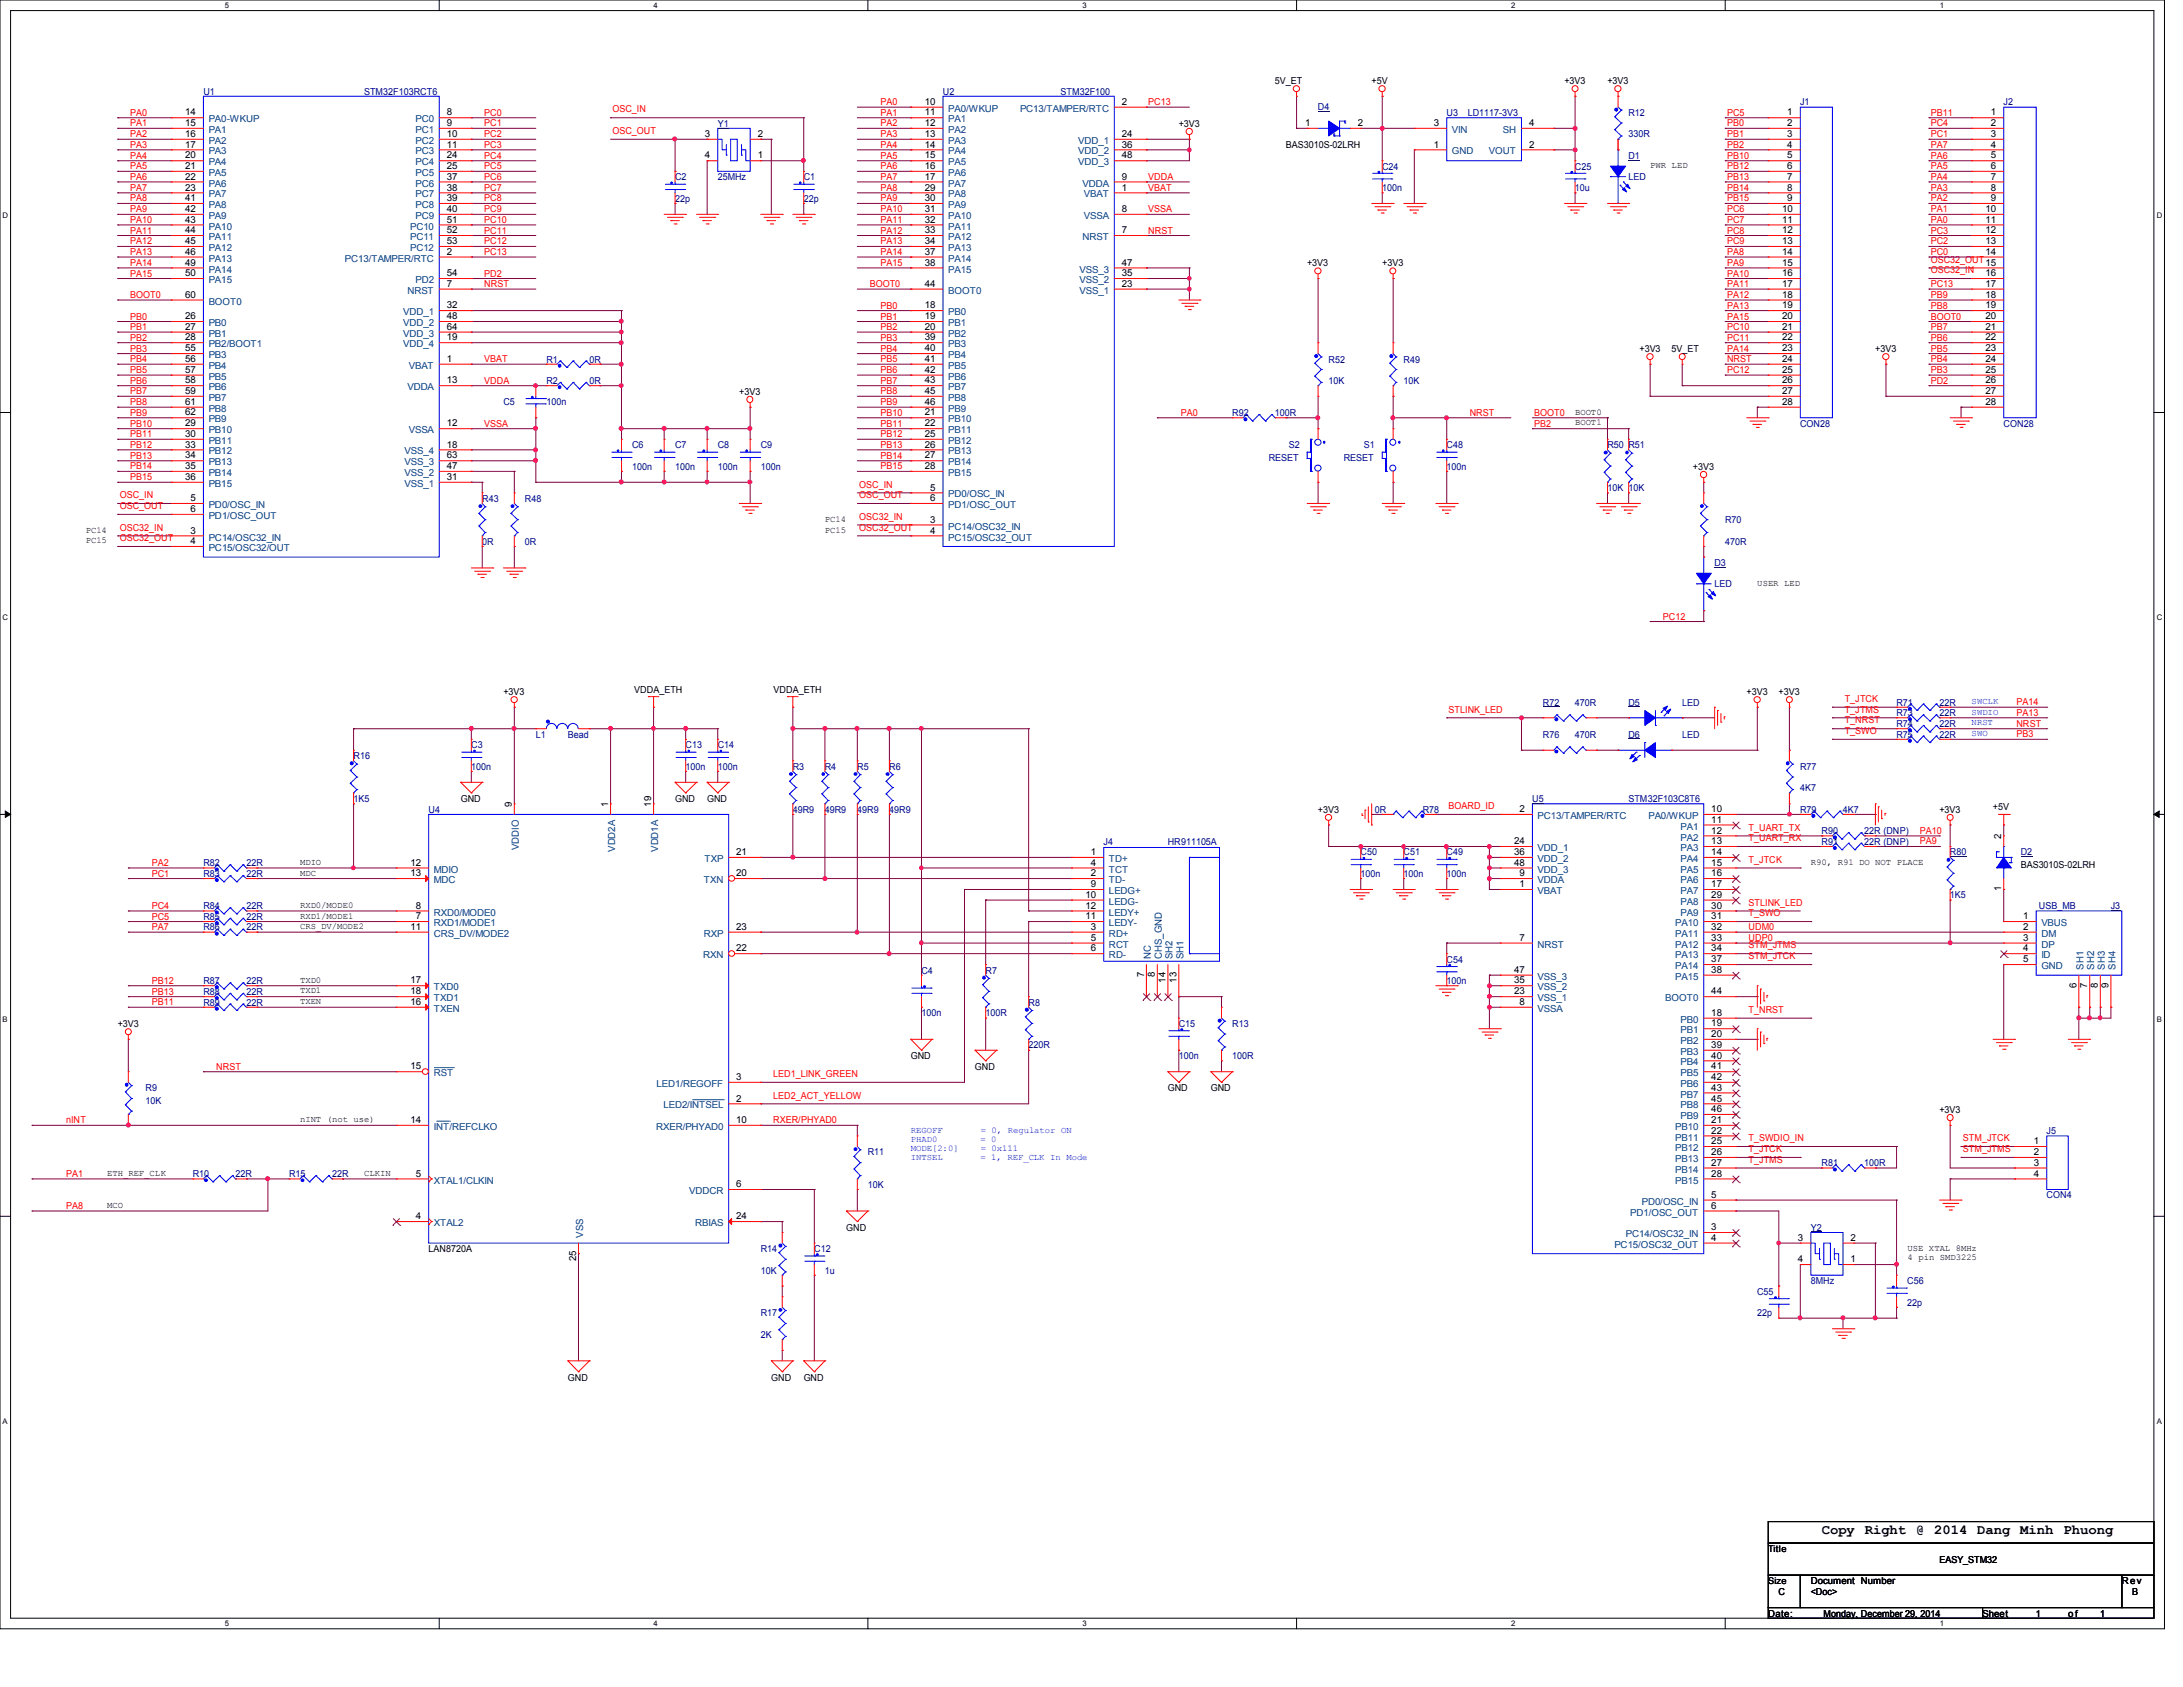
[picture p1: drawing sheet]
<svg xmlns="http://www.w3.org/2000/svg" width="279mm" height="216mm" viewBox="0 0 279 216" stroke-linecap="round" stroke-linejoin="round" font-family="sans-serif">
<defs><g id="words">
<g font-size="1.8">
<text x="233.2" y="196.3">Copy</text>
<text x="238.7" y="196.3">Right</text>
<text x="245.2" y="196.3">@</text>
<text x="247.6" y="196.3">2014</text>
<text x="253.1" y="196.3">Dang</text>
<text x="258.6" y="196.3">Minh</text>
<text x="264.1" y="196.3">Phuong</text>
</g>
<g font-size="1.2">
<text x="163.2" y="10.7">5V_ET</text>
<text x="175.5" y="10.7">+5V</text>
<text x="200.2" y="10.7">+3V3</text>
<text x="205.7" y="10.7">+3V3</text>
<text x="23.7" y="14.8">14</text>
<text x="23.7" y="16.1">15</text>
<text x="23.7" y="17.5">16</text>
<text x="57.2" y="14.8">8</text>
<text x="57.2" y="16.1">9</text>
<text x="57.2" y="17.5">10</text>
<text x="90.2" y="17.5">3</text>
<text x="97" y="17.5">2</text>
<text x="118.4" y="13.4">10</text>
<text x="118.4" y="14.8">11</text>
<text x="118.4" y="16.1">12</text>
<text x="118.4" y="17.5">13</text>
<text x="143.6" y="13.4">2</text>
<text x="143.6" y="17.5">24</text>
<text x="150.9" y="16.2">+3V3</text>
<text x="167" y="16.1">1</text>
<text x="173.8" y="16.1">2</text>
<text x="183.5" y="16.1">3</text>
<text x="195.7" y="16.1">4</text>
<text x="228.8" y="14.8">1</text>
<text x="228.8" y="16.1">2</text>
<text x="228.8" y="17.5">3</text>
<text x="254.8" y="14.8">1</text>
<text x="254.8" y="16.1">2</text>
<text x="254.8" y="17.5">3</text>
<text x="23.7" y="18.9">17</text>
<text x="23.7" y="20.3">20</text>
<text x="23.7" y="21.6">21</text>
<text x="23.7" y="23">22</text>
<text x="57.2" y="18.9">11</text>
<text x="57.2" y="23">37</text>
<text x="57.2" y="20.3">24</text>
<text x="57.2" y="21.6">25</text>
<text x="90.2" y="20.3">4</text>
<text x="97" y="20.3">1</text>
<text x="118.4" y="18.9">14</text>
<text x="118.4" y="20.3">15</text>
<text x="118.4" y="21.6">16</text>
<text x="118.4" y="23">17</text>
<text x="143.6" y="23">9</text>
<text x="143.6" y="18.9">36</text>
<text x="143.6" y="20.3">48</text>
<text x="164.6" y="19">BAS3010S-02LRH</text>
<text x="183.5" y="18.9">1</text>
<text x="195.7" y="18.9">2</text>
<text x="228.8" y="18.9">4</text>
<text x="228.8" y="20.3">5</text>
<text x="228.8" y="21.6">6</text>
<text x="228.8" y="23">7</text>
<text x="254.8" y="18.9">4</text>
<text x="254.8" y="20.3">5</text>
<text x="254.8" y="21.6">6</text>
<text x="254.8" y="23">7</text>
<text x="23.7" y="29.8">44</text>
<text x="23.7" y="28.5">43</text>
<text x="23.7" y="27.1">42</text>
<text x="23.7" y="25.7">41</text>
<text x="23.7" y="24.4">23</text>
<text x="57.2" y="27.1">40</text>
<text x="57.2" y="25.7">39</text>
<text x="57.2" y="24.4">38</text>
<text x="57.2" y="29.8">52</text>
<text x="57.2" y="28.5">51</text>
<text x="118.4" y="24.4">29</text>
<text x="118.4" y="25.7">30</text>
<text x="118.4" y="27.1">31</text>
<text x="118.4" y="28.5">32</text>
<text x="118.4" y="29.8">33</text>
<text x="143.6" y="24.4">1</text>
<text x="143.6" y="29.8">7</text>
<text x="143.6" y="27.1">8</text>
<text x="228.1" y="27.1">10</text>
<text x="228.1" y="28.5">11</text>
<text x="228.1" y="29.8">12</text>
<text x="228.8" y="24.4">8</text>
<text x="228.8" y="25.7">9</text>
<text x="254.1" y="27.1">10</text>
<text x="254.1" y="28.5">11</text>
<text x="254.1" y="29.8">12</text>
<text x="254.8" y="24.4">8</text>
<text x="254.8" y="25.7">9</text>
<text x="23.7" y="32.6">46</text>
<text x="23.7" y="31.2">45</text>
<text x="23.7" y="35.3">50</text>
<text x="23.7" y="34">49</text>
<text x="57.2" y="32.6">2</text>
<text x="57.2" y="35.3">54</text>
<text x="57.2" y="31.2">53</text>
<text x="118.4" y="31.2">34</text>
<text x="118.4" y="32.6">37</text>
<text x="118.4" y="34">38</text>
<text x="143.6" y="35.3">35</text>
<text x="143.6" y="34">47</text>
<text x="167.3" y="34">+3V3</text>
<text x="176.9" y="34">+3V3</text>
<text x="228.1" y="31.2">13</text>
<text x="228.1" y="32.6">14</text>
<text x="228.1" y="34">15</text>
<text x="228.1" y="35.3">16</text>
<text x="254.1" y="31.2">13</text>
<text x="254.1" y="32.6">14</text>
<text x="254.1" y="34">15</text>
<text x="254.1" y="35.3">16</text>
<text x="23.7" y="40.9">26</text>
<text x="23.7" y="38.1">60</text>
<text x="57.2" y="36.7">7</text>
<text x="57.2" y="40.9">48</text>
<text x="57.2" y="39.5">32</text>
<text x="118.4" y="39.5">18</text>
<text x="118.4" y="40.9">19</text>
<text x="118.4" y="36.7">44</text>
<text x="143.6" y="36.7">23</text>
<text x="228.1" y="36.7">17</text>
<text x="228.1" y="38.1">18</text>
<text x="228.1" y="39.5">19</text>
<text x="228.1" y="40.9">20</text>
<text x="254.1" y="36.7">17</text>
<text x="254.1" y="38.1">18</text>
<text x="254.1" y="39.5">19</text>
<text x="254.1" y="40.9">20</text>
<text x="23.7" y="42.2">27</text>
<text x="23.7" y="43.6">28</text>
<text x="23.7" y="47.7">57</text>
<text x="23.7" y="46.3">56</text>
<text x="23.7" y="45">55</text>
<text x="57.2" y="46.3">1</text>
<text x="57.2" y="43.6">19</text>
<text x="57.2" y="42.2">64</text>
<text x="118.4" y="42.2">20</text>
<text x="118.4" y="43.6">39</text>
<text x="118.4" y="45">40</text>
<text x="118.4" y="46.3">41</text>
<text x="118.4" y="47.7">42</text>
<text x="209.8" y="45">+3V3</text>
<text x="213.9" y="45">5V_ET</text>
<text x="228.1" y="42.2">21</text>
<text x="228.1" y="43.6">22</text>
<text x="228.1" y="45">23</text>
<text x="228.1" y="46.3">24</text>
<text x="228.1" y="47.7">25</text>
<text x="240" y="45">+3V3</text>
<text x="254.1" y="42.2">21</text>
<text x="254.1" y="43.6">22</text>
<text x="254.1" y="45">23</text>
<text x="254.1" y="46.3">24</text>
<text x="254.1" y="47.7">25</text>
<text x="23.7" y="53.2">62</text>
<text x="23.7" y="51.8">61</text>
<text x="23.7" y="50.4">59</text>
<text x="23.7" y="49.1">58</text>
<text x="57.2" y="49.1">13</text>
<text x="94.6" y="50.5">+3V3</text>
<text x="118.4" y="53.2">21</text>
<text x="118.4" y="49.1">43</text>
<text x="118.4" y="50.4">45</text>
<text x="118.4" y="51.8">46</text>
<text x="228.1" y="49.1">26</text>
<text x="228.1" y="50.4">27</text>
<text x="228.1" y="51.8">28</text>
<text x="254.1" y="49.1">26</text>
<text x="254.1" y="50.4">27</text>
<text x="254.1" y="51.8">28</text>
<text x="23.7" y="58.7">34</text>
<text x="23.7" y="57.3">33</text>
<text x="23.7" y="54.6">29</text>
<text x="23.7" y="55.9">30</text>
<text x="57.2" y="54.6">12</text>
<text x="57.2" y="57.3">18</text>
<text x="57.2" y="58.7">63</text>
<text x="118.4" y="54.6">22</text>
<text x="118.4" y="55.9">25</text>
<text x="118.4" y="57.3">26</text>
<text x="118.4" y="58.7">27</text>
<text x="23.7" y="61.4">36</text>
<text x="23.7" y="60">35</text>
<text x="24.4" y="64.1">5</text>
<text x="24.4" y="65.5">6</text>
<text x="57.2" y="60">47</text>
<text x="57.2" y="61.4">31</text>
<text x="118.4" y="60">28</text>
<text x="119" y="62.8">5</text>
<text x="119" y="64.1">6</text>
<text x="216.7" y="60.1">+3V3</text>
<text x="24.4" y="68.3">3</text>
<text x="24.4" y="69.6">4</text>
<text x="119" y="66.9">3</text>
<text x="119" y="68.3">4</text>
<text x="64.4" y="88.9">+3V3</text>
<text x="81.2" y="88.6">VDDA_ETH</text>
<text x="99" y="88.6">VDDA_ETH</text>
<text x="223.5" y="88.9">+3V3</text>
<text x="227.6" y="88.9">+3V3</text>
<text x="59" y="102.6">GND</text>
<text x="65.5" y="103.3" transform="rotate(-90 65.5 103.3)">9</text>
<text x="77.8" y="103.3" transform="rotate(-90 77.8 103.3)">1</text>
<text x="83.4" y="103.3" transform="rotate(-90 83.4 103.3)">19</text>
<text x="86.4" y="102.6">GND</text>
<text x="90.5" y="102.6">GND</text>
<text x="168.7" y="104">+3V3</text>
<text x="194.5" y="103.9">2</text>
<text x="219" y="103.9">10</text>
<text x="219" y="105.3">11</text>
<text x="219" y="106.7">12</text>
<text x="248.2" y="104">+3V3</text>
<text x="255.1" y="103.7">+5V</text>
<text x="256.1" y="107.4" transform="rotate(-90 256.1 107.4)">2</text>
<text x="52.5" y="110.8">12</text>
<text x="52.5" y="112.1">13</text>
<text x="94.2" y="112.1">20</text>
<text x="94.2" y="109.4">21</text>
<text x="139.6" y="109.4">1</text>
<text x="139.6" y="112.1">2</text>
<text x="139.6" y="110.8">4</text>
<text x="139.6" y="113.5">9</text>
<text x="193.8" y="108">24</text>
<text x="193.8" y="109.4">36</text>
<text x="193.8" y="110.8">48</text>
<text x="194.5" y="113.5">1</text>
<text x="194.5" y="112.1">9</text>
<text x="219" y="108">13</text>
<text x="219" y="109.4">14</text>
<text x="219" y="110.8">15</text>
<text x="219" y="112.1">16</text>
<text x="219" y="113.5">17</text>
<text x="258.6" y="111.1">BAS3010S-02LRH</text>
<text x="52.5" y="119">11</text>
<text x="53.2" y="117.6">7</text>
<text x="53.2" y="116.3">8</text>
<text x="94.2" y="119">23</text>
<text x="138.9" y="114.9">10</text>
<text x="138.9" y="117.6">11</text>
<text x="138.9" y="116.3">12</text>
<text x="139.6" y="119">3</text>
<text x="219" y="114.9">29</text>
<text x="219" y="116.3">30</text>
<text x="219" y="117.6">31</text>
<text x="219" y="119">32</text>
<text x="256.1" y="114.1" transform="rotate(-90 256.1 114.1)">1</text>
<text x="258.9" y="117.6">1</text>
<text x="258.9" y="119">2</text>
<text x="52.5" y="125.9">17</text>
<text x="94.2" y="121.8">22</text>
<text x="139.6" y="120.4">5</text>
<text x="139.6" y="121.8">6</text>
<text x="146.4" y="125.1" transform="rotate(-90 146.4 125.1)">7</text>
<text x="147.8" y="125.1" transform="rotate(-90 147.8 125.1)">8</text>
<text x="149.2" y="125.8" transform="rotate(-90 149.2 125.8)">14</text>
<text x="150.6" y="125.8" transform="rotate(-90 150.6 125.8)">13</text>
<text x="193.8" y="125.9">35</text>
<text x="193.8" y="124.5">47</text>
<text x="194.5" y="120.4">7</text>
<text x="219" y="120.4">33</text>
<text x="219" y="121.8">34</text>
<text x="219" y="123.1">37</text>
<text x="219" y="124.5">38</text>
<text x="258.9" y="120.4">3</text>
<text x="258.9" y="121.8">4</text>
<text x="258.9" y="123.1">5</text>
<text x="15.1" y="131.4">+3V3</text>
<text x="52.5" y="128.6">16</text>
<text x="52.5" y="127.3">18</text>
<text x="193.8" y="127.3">23</text>
<text x="194.5" y="128.6">8</text>
<text x="219" y="130">18</text>
<text x="219" y="131.4">19</text>
<text x="219" y="127.3">44</text>
<text x="265.8" y="126.4" transform="rotate(-90 265.8 126.4)">6</text>
<text x="267.2" y="126.4" transform="rotate(-90 267.2 126.4)">7</text>
<text x="268.5" y="126.4" transform="rotate(-90 268.5 126.4)">8</text>
<text x="269.9" y="126.4" transform="rotate(-90 269.9 126.4)">9</text>
<text x="52.5" y="136.9">15</text>
<text x="116.6" y="135.6">GND</text>
<text x="124.8" y="136.9">GND</text>
<text x="219" y="132.7">20</text>
<text x="219" y="134.1">39</text>
<text x="219" y="135.5">40</text>
<text x="219" y="136.9">41</text>
<text x="52.5" y="143.7">14</text>
<text x="94.2" y="141">2</text>
<text x="94.2" y="138.2">3</text>
<text x="94.2" y="143.7">10</text>
<text x="149.5" y="139.7">GND</text>
<text x="155" y="139.7">GND</text>
<text x="219" y="143.7">21</text>
<text x="219" y="138.2">42</text>
<text x="219" y="139.6">43</text>
<text x="219" y="141">45</text>
<text x="219" y="142.3">46</text>
<text x="248.2" y="142.4">+3V3</text>
<text x="219" y="145.1">22</text>
<text x="219" y="146.4">25</text>
<text x="219" y="147.8">26</text>
<text x="219" y="149.2">27</text>
<text x="260.3" y="146.4">1</text>
<text x="260.3" y="147.8">2</text>
<text x="260.3" y="149.2">3</text>
<text x="53.2" y="150.6">5</text>
<text x="94.2" y="151.9">6</text>
<text x="219" y="153.3">5</text>
<text x="219" y="154.7">6</text>
<text x="219" y="150.6">28</text>
<text x="260.3" y="150.6">4</text>
<text x="53.2" y="156">4</text>
<text x="54.9" y="160.2">LAN8720A</text>
<text x="73.7" y="161.4" transform="rotate(-90 73.7 161.4)">25</text>
<text x="94.2" y="156">24</text>
<text x="108.3" y="157.5">GND</text>
<text x="219" y="157.4">3</text>
<text x="219" y="158.8">4</text>
<text x="230.1" y="161.5">4</text>
<text x="230.1" y="158.8">3</text>
<text x="236.8" y="161.5">1</text>
<text x="236.8" y="158.8">2</text>
<text x="72.7" y="176.7">GND</text>
<text x="98.7" y="176.7">GND</text>
<text x="102.9" y="176.7">GND</text>
<text x="226.3" y="198.6">Title</text>
<text x="226.3" y="202.7">Size</text>
<text x="231.8" y="202.7">Document Number</text>
<text x="248.2" y="200">EASY_STM32</text>
<text x="271.6" y="202.7">Rev</text>
<text x="226.3" y="206.9">Date:</text>
<text x="227.6" y="204.1">C</text>
<text x="231.8" y="204.1">&lt;Doc&gt;</text>
<text x="233.4" y="206.9">Monday, December 29, 2014</text>
<text x="253.7" y="206.9">Sheet</text>
<text x="260.6" y="206.9">1</text>
<text x="264.7" y="206.9">of</text>
<text x="268.8" y="206.9">1</text>
<text x="272.9" y="204.1">B</text>
</g>
<g font-size="1.2" fill="#f00">
<text x="16.7" y="14.8">PA0</text>
<text x="16.7" y="16.2">PA1</text>
<text x="16.7" y="17.6">PA2</text>
<text x="62" y="14.8">PC0</text>
<text x="62" y="16.2">PC1</text>
<text x="62" y="17.6">PC2</text>
<text x="78.4" y="17.1">OSC_OUT</text>
<text x="78.4" y="14.4">OSC_IN</text>
<text x="112.7" y="13.5">PA0</text>
<text x="112.7" y="14.8">PA1</text>
<text x="112.7" y="16.2">PA2</text>
<text x="112.7" y="17.6">PA3</text>
<text x="147" y="13.5">PC13</text>
<text x="221" y="14.8">PC5</text>
<text x="221" y="16.2">PB0</text>
<text x="221" y="17.6">PB1</text>
<text x="247.1" y="14.8">PB11</text>
<text x="247.1" y="16.2">PC4</text>
<text x="247.1" y="17.6">PC1</text>
<text x="16.7" y="18.9">PA3</text>
<text x="16.7" y="20.3">PA4</text>
<text x="16.7" y="21.7">PA5</text>
<text x="16.7" y="23">PA6</text>
<text x="62" y="18.9">PC3</text>
<text x="62" y="20.3">PC4</text>
<text x="62" y="21.7">PC5</text>
<text x="62" y="23">PC6</text>
<text x="112.7" y="18.9">PA4</text>
<text x="112.7" y="20.3">PA5</text>
<text x="112.7" y="21.7">PA6</text>
<text x="112.7" y="23">PA7</text>
<text x="147" y="23">VDDA</text>
<text x="221" y="18.9">PB2</text>
<text x="221" y="20.3">PB10</text>
<text x="221" y="21.7">PB12</text>
<text x="221" y="23">PB13</text>
<text x="247.1" y="18.9">PA7</text>
<text x="247.1" y="20.3">PA6</text>
<text x="247.1" y="21.7">PA5</text>
<text x="247.1" y="23">PA4</text>
<text x="16.7" y="24.4">PA7</text>
<text x="16.7" y="25.8">PA8</text>
<text x="16.7" y="27.2">PA9</text>
<text x="16.7" y="28.5">PA10</text>
<text x="16.7" y="29.9">PA11</text>
<text x="62" y="24.4">PC7</text>
<text x="62" y="25.8">PC8</text>
<text x="62" y="27.2">PC9</text>
<text x="62" y="28.5">PC10</text>
<text x="62" y="29.9">PC11</text>
<text x="112.7" y="24.4">PA8</text>
<text x="112.7" y="25.8">PA9</text>
<text x="112.7" y="27.2">PA10</text>
<text x="112.7" y="28.5">PA11</text>
<text x="112.7" y="29.9">PA12</text>
<text x="147" y="24.4">VBAT</text>
<text x="147" y="27.2">VSSA</text>
<text x="147" y="29.9">NRST</text>
<text x="221" y="24.4">PB14</text>
<text x="221" y="25.8">PB15</text>
<text x="221" y="27.2">PC6</text>
<text x="221" y="28.5">PC7</text>
<text x="221" y="29.9">PC8</text>
<text x="247.1" y="24.4">PA3</text>
<text x="247.1" y="25.8">PA2</text>
<text x="247.1" y="27.2">PA1</text>
<text x="247.1" y="28.5">PA0</text>
<text x="247.1" y="29.9">PC3</text>
<text x="16.7" y="31.3">PA12</text>
<text x="16.7" y="32.6">PA13</text>
<text x="16.7" y="34">PA14</text>
<text x="16.7" y="35.4">PA15</text>
<text x="62" y="31.3">PC12</text>
<text x="62" y="32.6">PC13</text>
<text x="62" y="35.4">PD2</text>
<text x="112.7" y="31.3">PA13</text>
<text x="112.7" y="32.6">PA14</text>
<text x="112.7" y="34">PA15</text>
<text x="221" y="31.3">PC9</text>
<text x="221" y="34">PA9</text>
<text x="221" y="35.4">PA10</text>
<text x="221" y="32.6">PA8</text>
<text x="247.1" y="31.3">PC2</text>
<text x="247.1" y="33.6">OSC32_OUT</text>
<text x="247.1" y="35">OSC32_IN</text>
<text x="247.1" y="32.6">PC0</text>
<text x="16.7" y="40.9">PB0</text>
<text x="16.7" y="38.1">BOOT0</text>
<text x="62" y="36.7">NRST</text>
<text x="111.3" y="36.7">BOOT0</text>
<text x="112.7" y="39.5">PB0</text>
<text x="112.7" y="40.9">PB1</text>
<text x="221" y="36.7">PA11</text>
<text x="221" y="38.1">PA12</text>
<text x="221" y="39.5">PA13</text>
<text x="221" y="40.9">PA15</text>
<text x="247.1" y="36.7">PC13</text>
<text x="247.1" y="38.1">PB9</text>
<text x="247.1" y="39.5">PB8</text>
<text x="247.1" y="40.9">BOOT0</text>
<text x="16.7" y="42.2">PB1</text>
<text x="16.7" y="43.6">PB2</text>
<text x="16.7" y="45">PB3</text>
<text x="16.7" y="46.4">PB4</text>
<text x="16.7" y="47.8">PB5</text>
<text x="62" y="46.4">VBAT</text>
<text x="112.7" y="42.2">PB2</text>
<text x="112.7" y="43.6">PB3</text>
<text x="112.7" y="45">PB4</text>
<text x="112.7" y="46.4">PB5</text>
<text x="112.7" y="47.8">PB6</text>
<text x="221" y="42.2">PC10</text>
<text x="221" y="43.6">PC11</text>
<text x="221" y="45">PA14</text>
<text x="221" y="46.4">NRST</text>
<text x="221" y="47.8">PC12</text>
<text x="247.1" y="42.2">PB7</text>
<text x="247.1" y="43.6">PB6</text>
<text x="247.1" y="45">PB5</text>
<text x="247.1" y="46.4">PB4</text>
<text x="247.1" y="47.8">PB3</text>
<text x="16.7" y="49.1">PB6</text>
<text x="16.7" y="50.5">PB7</text>
<text x="16.7" y="51.9">PB8</text>
<text x="16.7" y="53.2">PB9</text>
<text x="62" y="49.1">VDDA</text>
<text x="112.7" y="49.1">PB7</text>
<text x="112.7" y="50.5">PB8</text>
<text x="112.7" y="51.9">PB9</text>
<text x="112.7" y="53.2">PB10</text>
<text x="151.1" y="53.2">PA0</text>
<text x="188.1" y="53.2">NRST</text>
<text x="196.4" y="53.2">BOOT0</text>
<text x="247.1" y="49.1">PD2</text>
<text x="16.7" y="54.6">PB10</text>
<text x="16.7" y="56">PB11</text>
<text x="16.7" y="57.3">PB12</text>
<text x="16.7" y="58.7">PB13</text>
<text x="62" y="54.6">VSSA</text>
<text x="112.7" y="54.6">PB11</text>
<text x="112.7" y="56">PB12</text>
<text x="112.7" y="57.3">PB13</text>
<text x="112.7" y="58.7">PB14</text>
<text x="196.4" y="54.6">PB2</text>
<text x="15.3" y="63.8">OSC_IN</text>
<text x="15.3" y="65.2">OSC_OUT</text>
<text x="16.7" y="60.1">PB14</text>
<text x="16.7" y="61.5">PB15</text>
<text x="110" y="62.4">OSC_IN</text>
<text x="110" y="63.8">OSC_OUT</text>
<text x="112.7" y="60.1">PB15</text>
<text x="15.3" y="67.9">OSC32_IN</text>
<text x="15.3" y="69.3">OSC32_OUT</text>
<text x="110" y="66.5">OSC32_IN</text>
<text x="110" y="67.9">OSC32_OUT</text>
<text x="212.8" y="79.3">PC12</text>
<text x="236.1" y="89.8">T_JTCK</text>
<text x="185.4" y="91.2">STLINK_LED</text>
<text x="236.1" y="91.2">T_JTMS</text>
<text x="236.1" y="92.6">T_NRST</text>
<text x="236.1" y="93.9">T_SWO</text>
<text x="258.1" y="90.3">PA14</text>
<text x="258.1" y="91.6">PA13</text>
<text x="258.1" y="93">NRST</text>
<text x="258.1" y="94.4">PB3</text>
<text x="185.4" y="103.5">BOARD_ID</text>
<text x="223.8" y="106.3">T_UART_TX</text>
<text x="223.8" y="107.7">T_UART_RX</text>
<text x="245.7" y="106.7">PA10</text>
<text x="19.4" y="110.8">PA2</text>
<text x="19.4" y="112.2">PC1</text>
<text x="223.8" y="110.4">T_JTCK</text>
<text x="245.7" y="108.1">PA9</text>
<text x="19.4" y="116.3">PC4</text>
<text x="19.4" y="117.7">PC5</text>
<text x="19.4" y="119">PA7</text>
<text x="223.8" y="119">UDM0</text>
<text x="223.8" y="115.9">STLINK_LED</text>
<text x="223.8" y="117.3">T_SWO</text>
<text x="19.4" y="125.9">PB12</text>
<text x="223.8" y="120.4">UDP0</text>
<text x="223.8" y="121.4">STM_JTMS</text>
<text x="223.8" y="122.8">STM_JTCK</text>
<text x="19.4" y="127.3">PB13</text>
<text x="19.4" y="128.7">PB11</text>
<text x="223.8" y="129.6">T_NRST</text>
<text x="27.7" y="136.9">NRST</text>
<text x="99" y="137.8">LED1_LINK_GREEN</text>
<text x="8.5" y="143.8">nINT</text>
<text x="99" y="143.8">RXER/PHYAD0</text>
<text x="99" y="140.6">LED2_ACT_YELLOW</text>
<text x="223.8" y="148.8">T_JTMS</text>
<text x="223.8" y="146">T_SWDIO_IN</text>
<text x="223.8" y="147.4">T_JTCK</text>
<text x="251.2" y="146">STM_JTCK</text>
<text x="251.2" y="147.4">STM_JTMS</text>
<text x="8.5" y="150.6">PA1</text>
<text x="8.5" y="154.7">PA8</text>
</g>
<g font-size="1.2" fill="#000080">
<text x="26" y="12.1">U1</text>
<text x="46.6" y="12.1">STM32F103RCT6</text>
<text x="91.9" y="16.2">Y1</text>
<text x="120.7" y="12.1">U2</text>
<text x="135.8" y="12.1">STM32F100</text>
<text x="168.7" y="14.1">D4</text>
<text x="185.1" y="14.9">U3</text>
<text x="187.9" y="14.9">LD1117-3V3</text>
<text x="208.4" y="14.9">R12</text>
<text x="208.4" y="17.6">330R</text>
<text x="230.4" y="13.5">J1</text>
<text x="256.4" y="13.5">J2</text>
<text x="86.4" y="23.1">C2</text>
<text x="91.9" y="23.1">25MHz</text>
<text x="102.9" y="23.1">C1</text>
<text x="176.9" y="21.7">C24</text>
<text x="201.6" y="21.7">C25</text>
<text x="208.4" y="20.3">D1</text>
<text x="208.4" y="23.1">LED</text>
<text x="86.4" y="25.8">22p</text>
<text x="102.9" y="25.8">22p</text>
<text x="176.9" y="24.4">100n</text>
<text x="201.6" y="24.4">10u</text>
<text x="69.9" y="46.4">R1</text>
<text x="75.4" y="46.4">0R</text>
<text x="170" y="46.4">R52</text>
<text x="179.6" y="46.4">R49</text>
<text x="64.4" y="51.9">C5</text>
<text x="69.9" y="51.9">100n</text>
<text x="69.9" y="49.1">R2</text>
<text x="75.4" y="49.1">0R</text>
<text x="157.7" y="53.3">R92</text>
<text x="163.2" y="53.3">100R</text>
<text x="170" y="49.1">10K</text>
<text x="179.6" y="49.1">10K</text>
<text x="80.9" y="57.4">C6</text>
<text x="86.4" y="57.4">C7</text>
<text x="91.9" y="57.4">C8</text>
<text x="97.4" y="57.4">C9</text>
<text x="162.4" y="59">RESET</text>
<text x="165" y="57.4">S2</text>
<text x="172" y="59">RESET</text>
<text x="174.6" y="57.4">S1</text>
<text x="185.1" y="57.4">C48</text>
<text x="205.7" y="57.4">R50 R51</text>
<text x="230.4" y="54.6">CON28</text>
<text x="256.4" y="54.6">CON28</text>
<text x="61.7" y="64.2">R43</text>
<text x="67.2" y="64.2">R48</text>
<text x="80.9" y="60.1">100n</text>
<text x="86.4" y="60.1">100n</text>
<text x="91.9" y="60.1">100n</text>
<text x="97.4" y="60.1">100n</text>
<text x="185.1" y="60.1">100n</text>
<text x="205.7" y="62.9">10K 10K</text>
<text x="61.7" y="69.7">0R</text>
<text x="67.2" y="69.7">0R</text>
<text x="220.8" y="67">R70</text>
<text x="220.8" y="69.7">470R</text>
<text x="219.4" y="72.4">D3</text>
<text x="219.4" y="75.2">LED</text>
<text x="60.3" y="95.8">C3</text>
<text x="68.6" y="94.4">L1</text>
<text x="72.7" y="94.4">Bead</text>
<text x="87.7" y="95.8">C13</text>
<text x="91.9" y="95.8">C14</text>
<text x="197.5" y="90.3">R72</text>
<text x="197.5" y="94.4">R76</text>
<text x="201.6" y="90.3">470R</text>
<text x="201.6" y="94.4">470R</text>
<text x="208.4" y="94.4">D6</text>
<text x="208.4" y="90.3">D5</text>
<text x="215.3" y="94.4">LED</text>
<text x="215.3" y="90.3">LED</text>
<text x="242.7" y="94.4">R75</text>
<text x="242.7" y="91.7">R73</text>
<text x="242.7" y="90.3">R71</text>
<text x="242.7" y="93">R74</text>
<text x="248.2" y="94.4">22R</text>
<text x="248.2" y="91.7">22R</text>
<text x="248.2" y="90.3">22R</text>
<text x="248.2" y="93">22R</text>
<text x="45.3" y="97.2">R16</text>
<text x="60.3" y="98.5">100n</text>
<text x="87.7" y="98.5">100n</text>
<text x="91.9" y="98.5">100n</text>
<text x="101.5" y="98.5">R3</text>
<text x="105.6" y="98.5">R4</text>
<text x="109.7" y="98.5">R5</text>
<text x="113.8" y="98.5">R6</text>
<text x="230.4" y="98.5">R77</text>
<text x="230.4" y="101.3">4K7</text>
<text x="45.3" y="102.6">1K5</text>
<text x="54.9" y="104">U4</text>
<text x="101.5" y="104">49R9</text>
<text x="105.6" y="104">49R9</text>
<text x="109.7" y="104">49R9</text>
<text x="113.8" y="104">49R9</text>
<text x="176" y="104">0R</text>
<text x="182.1" y="104">R78</text>
<text x="196.1" y="102.6">U5</text>
<text x="208.4" y="102.6">STM32F103C8T6</text>
<text x="230.4" y="104">R79</text>
<text x="233.1" y="106.7">R90</text>
<text x="235.9" y="104">4K7</text>
<text x="238.6" y="106.7">22R (DNP)</text>
<text x="26" y="110.9">R82</text>
<text x="26" y="112.2">R83</text>
<text x="31.5" y="110.9">22R</text>
<text x="31.5" y="112.2">22R</text>
<text x="141.3" y="108.1">J4</text>
<text x="149.5" y="108.1">HR911105A</text>
<text x="174.1" y="109.5">C50</text>
<text x="174.1" y="112.2">100n</text>
<text x="179.6" y="109.5">C51</text>
<text x="179.6" y="112.2">100n</text>
<text x="185.1" y="109.5">C49</text>
<text x="185.1" y="112.2">100n</text>
<text x="233.1" y="108.1">R91</text>
<text x="238.6" y="108.1">22R (DNP)</text>
<text x="249.6" y="109.5">R80</text>
<text x="258.6" y="109.5">D2</text>
<text x="26" y="117.7">R85</text>
<text x="26" y="119.1">R86</text>
<text x="26" y="116.3">R84</text>
<text x="31.5" y="117.7">22R</text>
<text x="31.5" y="119.1">22R</text>
<text x="31.5" y="116.3">22R</text>
<text x="249.6" y="115">1K5</text>
<text x="261" y="116.3">USB_MB</text>
<text x="270.1" y="116.3">J3</text>
<text x="26" y="125.9">R87</text>
<text x="31.5" y="125.9">22R</text>
<text x="117.9" y="124.6">C4</text>
<text x="126.1" y="124.6">R7</text>
<text x="185.1" y="123.2">C54</text>
<text x="185.1" y="125.9">100n</text>
<text x="26" y="127.3">R88</text>
<text x="26" y="128.7">R89</text>
<text x="31.5" y="127.3">22R</text>
<text x="31.5" y="128.7">22R</text>
<text x="117.9" y="130">100n</text>
<text x="126.1" y="130">100R</text>
<text x="131.6" y="128.7">R8</text>
<text x="150.9" y="131.4">C15</text>
<text x="157.7" y="131.4">R13</text>
<text x="131.6" y="134.2">220R</text>
<text x="150.9" y="135.6">100n</text>
<text x="157.7" y="135.6">100R</text>
<text x="18.6" y="139.7">R9</text>
<text x="18.6" y="141.3">10K</text>
<text x="111.1" y="147.9">R11</text>
<text x="233.1" y="149.3">R81</text>
<text x="238.6" y="149.3">100R</text>
<text x="261.9" y="145.2">J5</text>
<text x="24.7" y="150.6">R10</text>
<text x="30.1" y="150.6">22R</text>
<text x="37" y="150.6">R15</text>
<text x="42.5" y="150.6">22R</text>
<text x="111.1" y="152">10K</text>
<text x="261.9" y="153.4">CON4</text>
<text x="97.4" y="160.2">R14</text>
<text x="104.2" y="160.2">C12</text>
<text x="231.8" y="157.5">Y2</text>
<text x="97.4" y="163">10K</text>
<text x="105.6" y="163">1u</text>
<text x="224.9" y="165.7">C55</text>
<text x="231.8" y="164.3">8MHz</text>
<text x="244.1" y="164.3">C56</text>
<text x="244.1" y="167.1">22p</text>
<text x="97.4" y="168.4">R17</text>
<text x="97.4" y="171.2">2K</text>
<text x="224.9" y="168.4">22p</text>
</g>
<g font-size="1.2" fill="#004080">
<text x="26.7" y="15.7">PA0-WKUP</text>
<text x="26.7" y="17">PA1</text>
<text x="53.2" y="15.7">PC0</text>
<text x="53.2" y="17">PC1</text>
<text x="121.4" y="14.3">PA0/WKUP</text>
<text x="121.4" y="15.7">PA1</text>
<text x="121.4" y="17">PA2</text>
<text x="130.5" y="14.3">PC13/TAMPER/RTC</text>
<text x="185.8" y="17">VIN</text>
<text x="192.4" y="17">SH</text>
<text x="26.7" y="18.4">PA2</text>
<text x="26.7" y="19.8">PA3</text>
<text x="26.7" y="21.2">PA4</text>
<text x="26.7" y="22.5">PA5</text>
<text x="26.7" y="23.9">PA6</text>
<text x="53.2" y="18.4">PC2</text>
<text x="53.2" y="19.8">PC3</text>
<text x="53.2" y="23.9">PC6</text>
<text x="53.2" y="21.2">PC4</text>
<text x="53.2" y="22.5">PC5</text>
<text x="121.4" y="18.4">PA3</text>
<text x="121.4" y="19.8">PA4</text>
<text x="121.4" y="21.2">PA5</text>
<text x="121.4" y="22.5">PA6</text>
<text x="121.4" y="23.9">PA7</text>
<text x="138" y="18.4">VDD_1</text>
<text x="138" y="19.8">VDD_2</text>
<text x="138" y="21.2">VDD_3</text>
<text x="138.6" y="23.9">VDDA</text>
<text x="185.8" y="19.8">GND</text>
<text x="190.6" y="19.8">VOUT</text>
<text x="26.7" y="29.4">PA10</text>
<text x="26.7" y="28">PA9</text>
<text x="26.7" y="26.6">PA8</text>
<text x="26.7" y="25.3">PA7</text>
<text x="52.5" y="29.4">PC10</text>
<text x="53.2" y="28">PC9</text>
<text x="53.2" y="26.6">PC8</text>
<text x="53.2" y="25.3">PC7</text>
<text x="121.4" y="25.3">PA8</text>
<text x="121.4" y="26.6">PA9</text>
<text x="121.4" y="28">PA10</text>
<text x="121.4" y="29.4">PA11</text>
<text x="138.7" y="25.3">VBAT</text>
<text x="138.7" y="28">VSSA</text>
<text x="26.7" y="33.5">PA13</text>
<text x="26.7" y="32.1">PA12</text>
<text x="26.7" y="30.7">PA11</text>
<text x="26.7" y="34.9">PA14</text>
<text x="44.2" y="33.5">PC13/TAMPER/RTC</text>
<text x="52.5" y="32.1">PC12</text>
<text x="52.5" y="30.7">PC11</text>
<text x="121.4" y="30.7">PA12</text>
<text x="121.4" y="32.1">PA13</text>
<text x="121.4" y="33.5">PA14</text>
<text x="121.4" y="34.9">PA15</text>
<text x="138.2" y="34.9">VSS_3</text>
<text x="138.6" y="30.7">NRST</text>
<text x="26.7" y="41.7">PB0</text>
<text x="26.7" y="39">BOOT0</text>
<text x="26.7" y="36.2">PA15</text>
<text x="51.6" y="41.7">VDD_2</text>
<text x="51.6" y="40.3">VDD_1</text>
<text x="52.2" y="37.6">NRST</text>
<text x="53.2" y="36.2">PD2</text>
<text x="121.4" y="40.3">PB0</text>
<text x="121.4" y="41.7">PB1</text>
<text x="121.4" y="37.6">BOOT0</text>
<text x="138.2" y="37.6">VSS_1</text>
<text x="138.2" y="36.2">VSS_2</text>
<text x="26.7" y="43.1">PB1</text>
<text x="26.7" y="44.5">PB2/BOOT1</text>
<text x="26.7" y="47.2">PB4</text>
<text x="26.7" y="45.8">PB3</text>
<text x="51.6" y="44.5">VDD_4</text>
<text x="51.6" y="43.1">VDD_3</text>
<text x="52.3" y="47.2">VBAT</text>
<text x="121.4" y="43.1">PB2</text>
<text x="121.4" y="44.5">PB3</text>
<text x="121.4" y="45.8">PB4</text>
<text x="121.4" y="47.2">PB5</text>
<text x="26.7" y="52.7">PB8</text>
<text x="26.7" y="51.3">PB7</text>
<text x="26.7" y="50">PB6</text>
<text x="26.7" y="48.6">PB5</text>
<text x="52.2" y="50">VDDA</text>
<text x="121.4" y="48.6">PB6</text>
<text x="121.4" y="50">PB7</text>
<text x="121.4" y="51.3">PB8</text>
<text x="121.4" y="52.7">PB9</text>
<text x="26.7" y="59.6">PB13</text>
<text x="26.7" y="58.2">PB12</text>
<text x="26.7" y="55.5">PB10</text>
<text x="26.7" y="56.8">PB11</text>
<text x="26.7" y="54.1">PB9</text>
<text x="51.8" y="58.2">VSS_4</text>
<text x="51.8" y="59.6">VSS_3</text>
<text x="52.3" y="55.5">VSSA</text>
<text x="121.4" y="54.1">PB10</text>
<text x="121.4" y="55.5">PB11</text>
<text x="121.4" y="56.8">PB12</text>
<text x="121.4" y="58.2">PB13</text>
<text x="121.4" y="59.6">PB14</text>
<text x="26.7" y="65">PD0/OSC_IN</text>
<text x="26.7" y="62.3">PB15</text>
<text x="26.7" y="60.9">PB14</text>
<text x="51.8" y="60.9">VSS_2</text>
<text x="51.8" y="62.3">VSS_1</text>
<text x="121.4" y="63.7">PD0/OSC_IN</text>
<text x="121.4" y="65">PD1/OSC_OUT</text>
<text x="121.4" y="60.9">PB15</text>
<text x="26.7" y="69.2">PC14/OSC32_IN</text>
<text x="26.7" y="70.5">PC15/OSC32/OUT</text>
<text x="26.7" y="66.4">PD1/OSC_OUT</text>
<text x="121.4" y="67.8">PC14/OSC32_IN</text>
<text x="121.4" y="69.2">PC15/OSC32_OUT</text>
<text x="196.8" y="104.8">PC13/TAMPER/RTC</text>
<text x="211" y="104.8">PA0/WKUP</text>
<text x="215.1" y="106.2">PA1</text>
<text x="215.1" y="107.6">PA2</text>
<text x="55.5" y="111.7">MDIO</text>
<text x="55.5" y="113">MDC</text>
<text x="66.4" y="108.8" transform="rotate(-90 66.4 108.8)">VDDIO</text>
<text x="78.7" y="109.1" transform="rotate(-90 78.7 109.1)">VDD2A</text>
<text x="84.2" y="109.1" transform="rotate(-90 84.2 109.1)">VDD1A</text>
<text x="90.1" y="113">TXN</text>
<text x="90.2" y="110.3">TXP</text>
<text x="141.9" y="110.3">TD+</text>
<text x="141.9" y="113">TD-</text>
<text x="141.9" y="111.7">TCT</text>
<text x="196.8" y="113">VDDA</text>
<text x="196.8" y="108.9">VDD_1</text>
<text x="196.8" y="110.3">VDD_2</text>
<text x="196.8" y="111.7">VDD_3</text>
<text x="215.1" y="108.9">PA3</text>
<text x="215.1" y="110.3">PA4</text>
<text x="215.1" y="111.7">PA5</text>
<text x="215.1" y="113">PA6</text>
<text x="55.5" y="118.5">RXD1/MODE1</text>
<text x="55.5" y="117.2">RXD0/MODE0</text>
<text x="55.5" y="119.9">CRS_DV/MODE2</text>
<text x="90.1" y="119.9">RXP</text>
<text x="141.9" y="119.9">RD+</text>
<text x="141.9" y="114.4">LEDG+</text>
<text x="141.9" y="115.8">LEDG-</text>
<text x="141.9" y="118.5">LEDY-</text>
<text x="141.9" y="117.2">LEDY+</text>
<text x="196.8" y="114.4">VBAT</text>
<text x="214.4" y="118.5">PA10</text>
<text x="214.4" y="119.9">PA11</text>
<text x="215.1" y="114.4">PA7</text>
<text x="215.1" y="115.8">PA8</text>
<text x="215.1" y="117.2">PA9</text>
<text x="261.3" y="118.5">VBUS</text>
<text x="261.3" y="119.9">DM</text>
<text x="90" y="122.6">RXN</text>
<text x="141.9" y="121.3">RCT</text>
<text x="141.9" y="122.6">RD-</text>
<text x="147.3" y="122.8" transform="rotate(-90 147.3 122.8)">NC</text>
<text x="148.7" y="122.8" transform="rotate(-90 148.7 122.8)">CHS_GND</text>
<text x="150.1" y="122.8" transform="rotate(-90 150.1 122.8)">SH2</text>
<text x="151.5" y="122.8" transform="rotate(-90 151.5 122.8)">SH1</text>
<text x="196.8" y="121.3">NRST</text>
<text x="196.8" y="125.4">VSS_3</text>
<text x="214.4" y="121.3">PA12</text>
<text x="214.4" y="122.6">PA13</text>
<text x="214.4" y="124">PA14</text>
<text x="214.4" y="125.4">PA15</text>
<text x="261.3" y="121.3">DP</text>
<text x="261.3" y="122.6">ID</text>
<text x="261.3" y="124">GND</text>
<text x="266.6" y="124.1" transform="rotate(-90 266.6 124.1)">SH1</text>
<text x="268" y="124.1" transform="rotate(-90 268 124.1)">SH2</text>
<text x="269.4" y="124.1" transform="rotate(-90 269.4 124.1)">SH3</text>
<text x="270.8" y="124.1" transform="rotate(-90 270.8 124.1)">SH4</text>
<text x="55.5" y="129.5">TXEN</text>
<text x="55.5" y="126.7">TXD0</text>
<text x="55.5" y="128.1">TXD1</text>
<text x="196.8" y="129.5">VSSA</text>
<text x="196.8" y="128.1">VSS_1</text>
<text x="196.8" y="126.7">VSS_2</text>
<text x="213.1" y="128.1">BOOT0</text>
<text x="215.1" y="130.9">PB0</text>
<text x="55.5" y="137.8">RST</text>
<text x="215.1" y="132.2">PB1</text>
<text x="215.1" y="133.6">PB2</text>
<text x="215.1" y="135">PB3</text>
<text x="215.1" y="136.4">PB4</text>
<text x="215.1" y="137.8">PB5</text>
<text x="84" y="139.1">LED1/REGOFF</text>
<text x="84.9" y="141.9">LED2/INTSEL</text>
<text x="215.1" y="139.1">PB6</text>
<text x="215.1" y="140.5">PB7</text>
<text x="215.1" y="141.9">PB8</text>
<text x="215.1" y="143.2">PB9</text>
<text x="55.5" y="144.6">INT/REFCLKO</text>
<text x="84" y="144.6">RXER/PHYAD0</text>
<text x="214.4" y="144.6">PB10</text>
<text x="214.4" y="146">PB11</text>
<text x="214.4" y="147.3">PB12</text>
<text x="214.4" y="148.7">PB13</text>
<text x="55.5" y="151.5">XTAL1/CLKIN</text>
<text x="88.2" y="152.8">VDDCR</text>
<text x="208.7" y="155.6">PD1/OSC_OUT</text>
<text x="210.1" y="154.2">PD0/OSC_IN</text>
<text x="214.4" y="150.1">PB14</text>
<text x="214.4" y="151.5">PB15</text>
<text x="55.5" y="156.9">XTAL2</text>
<text x="74.6" y="158.4" transform="rotate(-90 74.6 158.4)">VSS</text>
<text x="89" y="156.9">RBIAS</text>
<text x="206.6" y="159.7">PC15/OSC32_OUT</text>
<text x="208.1" y="158.3">PC14/OSC32_IN</text>
</g>
<g font-size="1.1">
<text x="211.2" y="21.5">PWR LED</text>
<text x="201.6" y="53.1">BOOT0</text>
<text x="201.6" y="54.4">BOOT1</text>
<text x="11" y="68.2">PC14</text>
<text x="11" y="69.6">PC15</text>
<text x="105.6" y="66.8">PC14</text>
<text x="105.6" y="68.2">PC15</text>
<text x="224.9" y="75">USER LED</text>
<text x="38.4" y="112.1">MDC</text>
<text x="38.4" y="110.7">MDIO</text>
<text x="231.8" y="110.7">R90, R91 DO NOT PLACE</text>
<text x="38.4" y="116.2">RXD0/MODE0</text>
<text x="38.4" y="117.6">RXD1/MODE1</text>
<text x="38.4" y="118.9">CRS_DV/MODE2</text>
<text x="38.4" y="125.8">TXD0</text>
<text x="38.4" y="127.1">TXD1</text>
<text x="38.4" y="128.5">TXEN</text>
<text x="38.4" y="143.6">nINT (not use)</text>
<text x="13.7" y="154.6">MCO</text>
<text x="13.7" y="150.5">ETH_REF_CLK</text>
<text x="46.6" y="150.5">CLKIN</text>
<text x="244.1" y="160.1">USE XTAL 8MHz</text>
<text x="244.1" y="161.2">4 pin SMD3225</text>
</g>
<g font-size="1.1" fill="#00f">
<text x="252.3" y="90.1">SWCLK</text>
<text x="252.3" y="91.5">SWDIO</text>
<text x="252.3" y="92.8">NRST</text>
<text x="252.3" y="94.2">SWO</text>
<text x="116.6" y="145">REGOFF</text>
<text x="116.6" y="146.1">PHAD0</text>
<text x="116.6" y="147.3">MODE[2:0]</text>
<text x="116.6" y="148.4">INTSEL</text>
<text x="125.5" y="146.1">= 0</text>
<text x="125.5" y="148.4">= 1, REF_CLK In Mode</text>
<text x="125.5" y="145">= 0, Regulator ON</text>
<text x="125.5" y="147.3">= 0x111</text>
</g>
<g font-size="1">
<text x="28.8" y="1">5</text>
<text x="83.7" y="1">4</text>
<text x="138.5" y="1">3</text>
<text x="193.4" y="1">2</text>
<text x="248.3" y="1">1</text>
<text x=".3" y="27.9">D</text>
<text x="276" y="27.9">D</text>
<text x=".3" y="79.4">C</text>
<text x="276" y="79.4">C</text>
<text x=".3" y="130.8">B</text>
<text x="276" y="130.8">B</text>
<text x=".3" y="182.2">A</text>
<text x="276" y="182.2">A</text>
<text x="28.8" y="208.1">5</text>
<text x="83.7" y="208.1">4</text>
<text x="138.5" y="208.1">3</text>
<text x="193.4" y="208.1">2</text>
<text x="248.3" y="208.1">1</text>
</g>
</g></defs>
<path d="M0 0h277v208.4h-277zM1.4 1.4h274.3v205.7h-274.3z" fill="none" stroke="#000" stroke-width=".13"/>
<g fill="#fff">
<path d="M28.8 .1h.5v1.1h-.5z"/>
<path d="M28.8 207.2h.5v1.1h-.5z"/>
</g>
<path d="M56.2 0v1.4M56.2 207.1v1.3" fill="none" stroke="#000" stroke-width=".13"/>
<g fill="#fff">
<path d="M83.7 .1h.5v1.1h-.5z"/>
<path d="M83.7 207.2h.5v1.1h-.5z"/>
</g>
<path d="M111.1 0v1.4M111.1 207.1v1.3" fill="none" stroke="#000" stroke-width=".13"/>
<g fill="#fff">
<path d="M138.5 .1h.6v1.1h-.6z"/>
<path d="M138.5 207.2h.6v1.1h-.6z"/>
</g>
<path d="M165.9 0v1.4M165.9 207.1v1.3" fill="none" stroke="#000" stroke-width=".13"/>
<g fill="#fff">
<path d="M193.4 .1h.5v1.1h-.5z"/>
<path d="M193.4 207.2h.5v1.1h-.5z"/>
</g>
<path d="M220.8 0v1.4M220.8 207.1v1.3" fill="none" stroke="#000" stroke-width=".13"/>
<g fill="#fff">
<path d="M248.2 .1h.6v1.1h-.6z"/>
<path d="M248.2 207.2h.6v1.1h-.6z"/>
<path d="M.3 27.1h.8v1.1h-.8z"/>
<path d="M276 27.1h.7v1.1h-.7z"/>
<path d="M.3 78.5h.8v1.1h-.8z"/>
<path d="M276 78.5h.7v1.1h-.7z"/>
</g>
<path d="M0 52.8h1.4M275.7 52.8h1.3" fill="none" stroke="#000" stroke-width=".13"/>
<g fill="#fff">
<path d="M.3 129.9h.7v1.1h-.7z"/>
<path d="M276 129.9h.6v1.1h-.6z"/>
</g>
<path d="M0 104.2h1.4M275.7 104.2h1.3" fill="none" stroke="#000" stroke-width=".13"/>
<path d="M.7 103.8l.7 .4-.7 .4zM275.7 104.2l.7-.4v.8z" fill="#000" stroke="#000" stroke-width=".13"/>
<g fill="#fff">
<path d="M.3 181.4h.7v1.1h-.7z"/>
<path d="M276 181.4h.6v1.1h-.6z"/>
</g>
<path d="M0 155.7h1.4M275.7 155.7h1.3M226.3 194.7h49.4v2.8h-49.4zM226.3 197.5h49.4v4.1h-49.4zM226.3 201.6h4.1v4.1h-4.1zM226.3 205.7h27.4v1.4h-27.4zM230.4 201.6h41.2v4.1h-41.2zM253.7 205.7h22v1.4h-22zM271.6 201.6h4.1v4.1h-4.1z" fill="none" stroke="#000" stroke-width=".13"/>
<g fill="none" stroke="#800040" stroke-width=".13">
<path d="M15.1 15.1h.1M15.1 16.4h.1M15.1 17.8h.1M15.1 19.2h.1M15.1 15.1h6.8M15.1 16.4h6.8M15.1 17.8h6.8M15.1 19.2h6.8M60.3 15.1h.1M60.3 16.4h.1M60.3 17.8h.1M60.3 19.2h.1"/>
<path d="M60.3 15.1h8.3M60.3 16.4h8.3M60.3 17.8h8.3M60.3 19.2h8.3M78.1 15.1h.1M78.1 15.1h24.8M78.1 17.8h12.4M86.4 17.8h.1M86.4 17.8v4.1M90.5 17.8h.1M97.4 17.8h.1M97.4 17.8h1.3"/>
<path d="M98.7 17.8h.1M98.7 17.8v9.6M102.9 15.1h.1M102.9 15.1v6.8M109.7 15.1h6.9M109.7 16.4h6.9M109.7 17.8h6.9M109.7 19.2h6.9M109.7 13.7h6.9M116.6 13.7h.1M116.6 15.1h.1M116.6 16.4h.1"/>
<path d="M116.6 17.8h.1M116.6 19.2h.1M146.7 17.8h.1M146.7 19.2h.1M146.7 13.7h.1M146.7 17.8h5.5M146.7 19.2h5.5M146.7 13.7h5.5M152.2 19.2h.1M152.2 17.8h.1M152.2 17.8v2.8h-5.5M165.9 16.4h.1"/>
<path d="M165.9 16.4h1.4M165.9 12.3v4.1M167.3 16.4h.1M174.2 16.4h6.8M176.9 12.3h.1M176.9 16.4h.1M176.9 12.3v8.3M181 19.2h.1M181 19.2v6.8M198.9 19.2h.1M198.9 16.4h.1M198.9 16.4h2.7"/>
<path d="M198.9 19.2h2.7M201.6 16.4h.1M201.6 19.2h.1M201.6 12.3h.1M201.6 12.3v8.3M207.1 17.8h.1M207.1 17.8v1.4M220.8 15.1h.1M220.8 16.4h.1M220.8 17.8h.1M220.8 19.2h.1M220.8 15.1h5.5"/>
<path d="M220.8 16.4h5.5M220.8 17.8h5.5M220.8 19.2h5.5M246.9 15.1h.1M246.9 16.4h.1M246.9 17.8h.1M246.9 19.2h.1M246.9 15.1h5.4M246.9 16.4h5.4M246.9 17.8h5.4M246.9 19.2h5.4M15.1 20.6h.1"/>
<path d="M15.1 21.9h.1M15.1 23.3h.1M15.1 24.7h.1M15.1 26h.1M15.1 27.4h.1M15.1 28.8h.1M15.1 30.1h.1M15.1 31.5h.1M15.1 32.9h.1M15.1 34.3h.1M15.1 35.6h.1M15.1 38.4h.1"/>
<path d="M15.1 20.6h6.8M15.1 21.9h6.8M15.1 23.3h6.8M15.1 24.7h6.8M15.1 26h6.8M15.1 27.4h6.8M15.1 28.8h6.8M15.1 30.1h6.8M15.1 31.5h6.8M15.1 32.9h6.8M15.1 34.3h6.8M15.1 35.6h6.8"/>
<path d="M15.1 38.4h6.8M60.3 39.8h.1M60.3 20.6h.1M60.3 21.9h.1M60.3 23.3h.1M60.3 24.7h.1M60.3 26h.1M60.3 27.4h.1M60.3 28.8h.1M60.3 30.1h.1M60.3 31.5h.1M60.3 32.9h.1"/>
<path d="M60.3 35.6h.1M60.3 37h.1M60.3 39.8h19.2M60.3 20.6h8.3M60.3 21.9h8.3M60.3 23.3h8.3M60.3 24.7h8.3M60.3 26h8.3M60.3 27.4h8.3M60.3 28.8h8.3M60.3 30.1h8.3M60.3 31.5h8.3"/>
<path d="M60.3 32.9h8.3M60.3 35.6h8.3M60.3 37h8.3M79.5 39.8h.1M79.5 39.8v16.4M86.4 26h.1M86.4 21.9h.1M86.4 26v1.4M90.5 20.6h.1M90.5 20.6v6.8M97.4 20.6h5.5M102.9 20.6h.1"/>
<path d="M102.9 27.4h.1M102.9 26v1.4M109.7 39.8h6.9M109.7 20.6h6.9M109.7 21.9h6.9M109.7 23.3h6.9M109.7 24.7h6.9M109.7 26h6.9M109.7 27.4h6.9M109.7 28.8h6.9M109.7 30.1h6.9M109.7 31.5h6.9"/>
<path d="M109.7 32.9h6.9M109.7 34.3h6.9M109.7 37h6.9M116.6 20.6h.1M116.6 21.9h.1M116.6 23.3h.1M116.6 24.7h.1M116.6 26h.1M116.6 27.4h.1M116.6 28.8h.1M116.6 30.1h.1M116.6 31.5h.1"/>
<path d="M116.6 32.9h.1M116.6 34.3h.1M116.6 37h.1M116.6 39.8h.1M146.7 23.3h.1M146.7 34.3h.1M146.7 35.6h.1M146.7 37h.1M146.7 20.6h.1M146.7 24.7h.1M146.7 27.4h.1M146.7 30.1h.1"/>
<path d="M146.7 23.3h5.5M146.7 24.7h5.5M146.7 27.4h5.5M146.7 30.1h5.5M146.7 34.3h5.5M146.7 35.6h5.5M146.7 37h5.5M152.2 37h.1M152.2 35.6h.1M152.2 34.3h.1M152.2 34.3v4.1M168.7 35.6h.1"/>
<path d="M168.7 35.6v8.3M176.9 24.7h.1M176.9 24.7v1.3M178.3 35.6h.1M178.3 35.6v8.3M201.6 24.7h.1M201.6 24.7v1.3M220.8 20.6h.1M220.8 21.9h.1M220.8 23.3h.1M220.8 24.7h.1M220.8 26h.1"/>
<path d="M220.8 27.4h.1M220.8 28.8h.1M220.8 30.1h.1M220.8 31.5h.1M220.8 34.3h.1M220.8 35.6h.1M220.8 37h.1M220.8 38.4h.1M220.8 39.8h.1M220.8 32.9h.1M220.8 39.8h5.5M220.8 20.6h5.5"/>
<path d="M220.8 21.9h5.5M220.8 23.3h5.5M220.8 24.7h5.5M220.8 26h5.5M220.8 27.4h5.5M220.8 28.8h5.5M220.8 30.1h5.5M220.8 31.5h5.5M220.8 32.9h5.5M220.8 34.3h5.5M220.8 35.6h5.5M220.8 37h5.5"/>
<path d="M220.8 38.4h5.5M246.9 20.6h.1M246.9 21.9h.1M246.9 23.3h.1M246.9 24.7h.1M246.9 26h.1M246.9 27.4h.1M246.9 28.8h.1M246.9 30.1h.1M246.9 31.5h.1M246.9 34.3h.1M246.9 35.6h.1"/>
<path d="M246.9 37h.1M246.9 38.4h.1M246.9 39.8h.1M246.9 32.9h.1M246.9 39.8h5.4M246.9 20.6h5.4M246.9 21.9h5.4M246.9 23.3h5.4M246.9 24.7h5.4M246.9 26h5.4M246.9 27.4h5.4M246.9 28.8h5.4"/>
<path d="M246.9 30.1h5.4M246.9 31.5h5.4M246.9 32.9h5.4M246.9 34.3h5.4M246.9 35.6h5.4M246.9 37h5.4M246.9 38.4h5.4M15.1 41.1h.1M15.1 42.5h.1M15.1 43.9h.1M15.1 45.3h.1M15.1 46.6h.1"/>
<path d="M15.1 48h.1M15.1 49.4h.1M15.1 50.7h.1M15.1 52.1h.1M15.1 53.5h.1M15.1 54.9h.1M15.1 56.2h.1M15.1 57.6h.1M15.1 59h.1M15.1 46.6h6.8M15.1 49.4h6.8M15.1 41.1h6.8"/>
<path d="M15.1 42.5h6.8M15.1 43.9h6.8M15.1 57.6h6.8M15.1 59h6.8M15.1 54.9h6.8M15.1 45.3h6.8M15.1 48h6.8M15.1 50.7h6.8M15.1 52.1h6.8M15.1 53.5h6.8M15.1 56.2h6.8M60.3 46.6h.1"/>
<path d="M60.3 41.1h.1M60.3 42.5h.1M60.3 43.9h.1M60.3 57.6h.1M60.3 59h.1M60.3 54.9h.1M60.3 49.4h.1M60.3 46.6h9.6M60.3 49.4h9.6M60.3 41.1h19.2M60.3 42.5h19.2M60.3 43.9h19.2"/>
<path d="M60.3 57.6h8.3M60.3 59h8.3M60.3 54.9h8.3M68.6 49.4h.1M68.6 54.9h.1M68.6 57.6h.1M68.6 53.5h.1M68.6 59h.1M68.6 53.5v8.2M76.8 46.6h.1M76.8 49.4h.1M76.8 46.6h2.7"/>
<path d="M76.8 49.4h2.7M79.5 43.9h.1M79.5 49.4h.1M79.5 54.9h.1M79.5 46.6h.1M79.5 41.1h.1M79.5 42.5h.1M79.5 54.9h16.5M85 54.9h.1M85 54.9v1.3M90.5 54.9h.1M90.5 54.9v1.3"/>
<path d="M96 54.9h.1M96 52.1h.1M96 52.1v4.1M109.7 46.6h6.9M109.7 49.4h6.9M109.7 41.1h6.9M109.7 42.5h6.9M109.7 43.9h6.9M109.7 57.6h6.9M109.7 59h6.9M109.7 54.9h6.9M109.7 45.3h6.9"/>
<path d="M109.7 48h6.9M109.7 50.7h6.9M109.7 52.1h6.9M109.7 53.5h6.9M109.7 56.2h6.9M116.6 41.1h.1M116.6 42.5h.1M116.6 43.9h.1M116.6 45.3h.1M116.6 46.6h.1M116.6 48h.1M116.6 49.4h.1"/>
<path d="M116.6 50.7h.1M116.6 52.1h.1M116.6 53.5h.1M116.6 54.9h.1M116.6 56.2h.1M116.6 57.6h.1M116.6 59h.1M148.1 53.5h.1M148.1 53.5h9.6M164.6 53.5h.1M164.6 53.5h4.1M168.7 53.5h.1"/>
<path d="M168.7 54.9h.1M168.7 50.7v4.2M178.3 53.5h.1M178.3 50.7h.1M178.3 53.5h15.1M178.3 50.7v4.2M185.2 53.5h.1M185.2 53.5v2.7M196.1 54.9h.1M196.1 54.9h12.3M196.1 53.5h9.6M205.7 53.5h.1"/>
<path d="M205.7 53.5v2.7M208.4 54.9h.1M208.4 54.9v1.3M211.2 50.7h.1M211.2 46.6h.1M211.2 50.7h15.1M211.2 46.6v4.1M215.3 49.4h.1M215.3 49.4h11M215.3 46.6v2.8M220.8 41.1h.1M220.8 42.5h.1"/>
<path d="M220.8 43.9h.1M220.8 45.3h.1M220.8 46.6h.1M220.8 48h.1M220.8 46.6h5.5M220.8 41.1h5.5M220.8 42.5h5.5M220.8 43.9h5.5M220.8 45.3h5.5M220.8 48h5.5M224.9 52.1h.1M224.9 52.1h1.4"/>
<path d="M224.9 52.1v1.4M226.3 49.4h.1M241.4 50.7h.1M241.4 46.6h.1M241.4 50.7h10.9M241.4 46.6v4.1M246.9 41.1h.1M246.9 42.5h.1M246.9 43.9h.1M246.9 45.3h.1M246.9 46.6h.1M246.9 48h.1"/>
<path d="M246.9 49.4h.1M246.9 46.6h5.4M246.9 49.4h5.4M246.9 41.1h5.4M246.9 42.5h5.4M246.9 43.9h5.4M246.9 45.3h5.4M246.9 48h5.4M251 52.1h.1M251 52.1h1.3M251 52.1v1.4M15.1 60.3h.1"/>
<path d="M15.1 61.7h.1M15.1 64.4h.1M15.1 65.8h.1M15.1 68.6h.1M15.1 69.9h.1M15.1 61.7h6.8M15.1 60.3h6.8M15.1 64.4h6.8M15.1 68.6h6.8M15.1 65.8h6.8M15.1 69.9h6.8M60.3 61.7h.1"/>
<path d="M60.3 60.3h.1M60.3 61.7h1.4M60.3 60.3h5.5M61.7 69.9h.1M61.7 61.7h.1M61.7 61.7v1.4M61.7 69.9v2.8M65.8 69.9h.1M65.8 60.3h.1M65.8 60.3v2.8M65.8 69.9v2.8M68.6 61.7h.1"/>
<path d="M68.6 61.7h27.4M79.5 60.3h.1M79.5 61.7h.1M79.5 60.3v1.4M85 60.3h.1M85 61.7h.1M85 60.3v1.4M90.5 61.7h.1M90.5 60.3h.1M90.5 60.3v1.4M96 61.7h.1M96 60.3h.1"/>
<path d="M96 60.3v4.1M109.7 60.3h6.9M109.7 63.1h6.9M109.7 64.4h6.9M109.7 67.2h6.9M109.7 68.6h6.9M116.6 60.3h.1M116.6 63.1h.1M116.6 64.4h.1M116.6 67.2h.1M116.6 68.6h.1M168.7 61.7h.1"/>
<path d="M168.7 61.7v2.7M178.3 61.7h.1M178.3 61.7v2.7M185.2 60.3h.1M185.2 60.3v4.1M205.7 63.1h.1M205.7 63.1v1.3M208.4 63.1h.1M208.4 63.1v1.3M211.2 79.5h.1M211.2 79.5h6.9M218.1 69.9h.1"/>
<path d="M218.1 61.7h.1M218.1 79.5h.1M218.1 61.7v1.4M218.1 69.9v1.4M218.1 78.1v1.4M45.3 93.3h.1M45.3 93.3h23.3M45.3 93.3v2.7M60.3 93.3h.1M60.3 98.7h.1M60.3 93.3v1.3M60.3 98.7v1.4"/>
<path d="M65.8 93.3h.1M65.8 90.5h.1M65.8 90.5v12.4M75.4 93.3h.1M75.4 93.3h16.5M78.1 93.3h.1M78.1 93.3v9.6M83.7 93.3h.1M83.7 90.5h.1M83.7 90.5v12.4M87.8 93.3h.1M87.8 98.7h.1"/>
<path d="M87.8 93.3v1.3M87.8 98.7v1.4M91.9 93.3h.1M91.9 98.7h.1M91.9 93.3v1.3M91.9 98.7v1.4M101.5 93.3h.1M101.5 90.5h.1M101.5 93.3h30.2M101.5 90.5v6.9M105.6 93.3h.1M105.6 93.3v4.1"/>
<path d="M109.7 93.3h.1M109.7 93.3v4.1M113.8 93.3h.1M113.8 93.3v4.1M117.9 93.3h.1M117.9 93.3v31.5M131.7 93.3h.1M131.7 93.3v23.3M185.2 91.9h.1M185.2 91.9h12.3M194.7 96h.1M194.7 91.9h.1"/>
<path d="M194.7 96h2.8M194.7 91.9v4.1M204.3 96h.1M204.3 96h2.8M204.3 91.9h4.1M208.4 91.9h.1M214 96h10.9M215.3 91.9h.1M215.3 91.9h4.2M224.9 96h.1M224.9 90.5h.1M224.9 90.5v5.5"/>
<path d="M229 96h.1M229 90.5v5.5M234.5 90.5h.1M234.5 91.9h.1M234.5 93.3h.1M234.5 94.6h.1M234.5 93.3h8.2M234.5 91.9h8.2M234.5 90.5h8.2M234.5 94.6h8.2M249.6 93.3h12.4M249.6 91.9h12.4"/>
<path d="M249.6 90.5h12.4M249.6 94.6h12.4M262 90.5h.1M262 91.9h.1M262 93.3h.1M262 94.6h.1M16.4 111.1h.1M16.4 112.4h.1M16.4 116.6h.1M16.4 117.9h.1M16.4 119.3h.1M16.4 111.1h9.6"/>
<path d="M16.4 112.4h9.6M16.4 119.3h9.6M16.4 116.6h9.6M16.4 117.9h9.6M32.9 111.1h.1M32.9 112.4h.1M32.9 116.6h.1M32.9 117.9h.1M32.9 119.3h.1M32.9 111.1h17.8M32.9 112.4h17.8M32.9 119.3h17.8"/>
<path d="M32.9 116.6h17.8M32.9 117.9h17.8M45.3 111.1h.1M45.3 102.9h.1M45.3 102.9v8.2M97.4 119.3h.1M97.4 112.4h.1M97.4 109.7h.1M97.4 109.7h39.8M97.4 112.4h39.8M97.4 119.3h39.8M101.5 109.7h.1"/>
<path d="M101.5 104.2h.1M101.5 104.2v5.5M105.6 112.4h.1M105.6 104.2h.1M105.6 104.2v8.2M109.7 119.3h.1M109.7 104.2h.1M109.7 104.2v15.1M113.8 104.2h.1M113.8 104.2v17.8M117.9 111.1h.1M117.9 111.1h19.3"/>
<path d="M123.4 113.8h.1M123.4 113.8v24.7h-26M123.4 113.8h13.8M126.2 115.2h.1M126.2 115.2v8.2M126.2 115.2h11M131.7 116.6h.1M131.7 117.9h.1M131.7 116.6h5.5M131.7 117.9h5.5M131.7 117.9v9.7M170.1 105.6h.1"/>
<path d="M170.1 108.3h.1M170.1 108.3h21.9M170.1 105.6v2.7M174.2 113.8h.1M174.2 112.4v1.4M175.6 104.2h.1M175.6 104.2h1.3M179.7 108.3h.1M179.7 113.8h.1M179.7 112.4v1.4M183.8 104.2h.1M183.8 104.2h8.2"/>
<path d="M185.2 108.3h.1M185.2 113.8h.1M185.2 112.4v1.4M190.6 113.8h.1M190.6 108.3h.1M190.6 109.7h.1M190.6 111.1h.1M190.6 112.4h.1M190.6 111.1h1.4M190.6 109.7h1.4M190.6 112.4h1.4M190.6 113.8h1.4"/>
<path d="M190.6 108.3v5.5M222.2 119.3h.1M222.2 116.6h.1M222.2 111.1h8.2M222.2 119.3h34.3M222.2 116.6h8.2M222.2 117.9h9.6M222.2 108.3h11M222.2 104.2h8.2M222.2 107h11M229 104.2h.1M229 102.9v1.3"/>
<path d="M230.4 111.1h.1M230.4 104.2h.1M231.8 117.9h.1M233.2 107h.1M233.2 108.3h.1M237.3 104.2h2.7M240 104.2h.1M240 108.3h8.2M240 107h8.2M248.2 107h.1M248.2 108.3h.1M249.6 115.2h.1"/>
<path d="M249.6 105.6h.1M249.6 105.6v2.7M249.6 115.2v5.5M256.5 105.6h.1M256.5 113.8h.1M256.5 105.6v1.4M256.5 113.8v4.1M16.4 133h.1M16.4 126.2h.1M16.4 127.6h.1M16.4 128.9h.1M16.4 126.2h9.6"/>
<path d="M16.4 127.6h9.6M16.4 128.9h9.6M16.4 133v4.2M26 137.2h.1M26 137.2h24.7M32.9 126.2h.1M32.9 127.6h.1M32.9 128.9h.1M32.9 126.2h17.8M32.9 127.6h17.8M32.9 128.9h17.8M97.4 122h.1"/>
<path d="M97.4 138.5h.1M97.4 122h39.8M113.8 122h.1M117.9 120.7h.1M117.9 128.9h.1M117.9 120.7h19.3M117.9 128.9v4.1M126.2 130.3h.1M126.2 130.3v4.1M131.7 134.4h.1M131.7 134.4v6.9h-34.3M150.9 134.4h.1"/>
<path d="M150.9 127.6h.1M150.9 127.6h5.4M150.9 127.6v2.7M150.9 134.4v2.8M156.3 127.6h.1M156.3 135.8h.1M156.3 127.6v1.3M156.3 135.8v1.4M185.2 120.7h.1M185.2 120.7v1.3M185.2 120.7h6.8M190.6 124.8h.1"/>
<path d="M190.6 126.2h.1M190.6 127.6h.1M190.6 128.9h.1M190.6 126.2h1.4M190.6 127.6h1.4M190.6 128.9h1.4M190.6 124.8v6.9M190.6 124.8h1.4M222.2 120.7h.1M222.2 120.7h34.3M222.2 122h9.6M222.2 127.6h2.7"/>
<path d="M222.2 130.3h9.6M222.2 123.4h9.6M222.2 133h2.7M224.9 127.6h.1M224.9 133h.1M231.8 122h.1M231.8 123.4h.1M231.8 130.3h.1M249.6 120.7h.1M256.5 123.4h.1M256.5 123.4v9.6M266.1 130.3h.1"/>
<path d="M266.1 128.9h.1M266.1 128.9v4.1M267.5 128.9h.1M267.5 130.3h.1M267.5 128.9v1.4M268.8 130.3h.1M268.8 128.9h.1M268.8 128.9v1.4M270.2 128.9h.1M270.2 128.9v1.4h-4.1M4.1 150.9h.1M4.1 144h.1"/>
<path d="M4.1 155h.1M4.1 144h46.6M4.1 150.9h20.6M16.4 144h.1M31.5 150.9h.1M31.5 150.9h5.5M34.3 150.9h.1M34.3 150.9v4.1h-30.2M43.9 150.9h.1M43.9 150.9h6.8M97.4 156.3h.1M97.4 152.2h.1"/>
<path d="M97.4 144h.1M97.4 141.3h.1M97.4 156.3h2.7M97.4 152.2h6.8M97.4 144h12.3M100.1 156.3h.1M100.1 156.3v1.4M104.2 152.2h.1M104.2 152.2v6.9M109.7 144h.1M109.7 152.2h.1M109.7 144v1.4"/>
<path d="M109.7 152.2v2.8M222.2 155h.1M222.2 153.6h.1M222.2 146.7h.1M222.2 155h5.5v9.6M222.2 153.6h20.5M222.2 149.5h11M222.2 146.7h20.5M222.2 148.1h8.2M227.7 159.1h.1M227.7 159.1h2.7M230.4 148.1h.1"/>
<path d="M233.2 149.5h.1M237.3 159.1h2.7M240 149.5h.1M240 159.1h.1M240 159.1v9.6M242.7 153.6h.1M242.7 146.7h.1M242.7 146.7v2.8h-2.7M242.7 153.6v9.6M249.6 144h.1M249.6 150.9h.1M249.6 150.9h8.3"/>
<path d="M249.6 144v5.5h8.3M249.6 150.9v2.7M251 146.7h.1M251 148.1h.1M251 146.7h6.9M251 148.1h6.9M257.9 149.5h.1M257.9 150.9h.1M74 160.4h.1M74 160.4v13.8M100.1 164.6h.1M100.1 172.8h.1"/>
<path d="M100.1 164.6v1.3M100.1 172.8v1.4M104.2 163.2h.1M104.2 163.2v11M227.7 164.6h.1M227.7 168.7h15M230.4 168.7h.1M230.4 161.8v6.9M235.9 168.7h.1M235.9 168.7v1.4M237.3 161.8h5.4M240 168.7h.1"/>
<path d="M242.7 167.3h.1M242.7 161.8h.1M242.7 168.7h.1M242.7 167.3v1.4"/>
</g>
<g fill="#f0f" stroke="#f0f" stroke-width=".13">
<circle cx="102.8" cy="20.5" r=".25"/>
<circle cx="68.5" cy="49.4" r=".24"/>
<circle cx="79.5" cy="61.7" r=".25"/>
<circle cx="79.5" cy="41.1" r=".25"/>
<circle cx="79.5" cy="42.5" r=".24"/>
<circle cx="79.5" cy="43.9" r=".25"/>
<circle cx="79.5" cy="54.8" r=".25"/>
<circle cx="79.5" cy="49.4" r=".24"/>
<circle cx="96" cy="61.7" r=".25"/>
<circle cx="90.5" cy="54.8" r=".24"/>
<circle cx="85" cy="54.8" r=".25"/>
<circle cx="96" cy="54.8" r=".25"/>
<circle cx="90.5" cy="61.7" r=".24"/>
<circle cx="85" cy="61.7" r=".25"/>
<circle cx="79.5" cy="46.6" r=".25"/>
<circle cx="68.5" cy="58.9" r=".25"/>
<circle cx="68.5" cy="57.6" r=".25"/>
<circle cx="152.2" cy="19.2" r=".24"/>
<circle cx="201.6" cy="19.2" r=".25"/>
<circle cx="152.2" cy="37" r=".24"/>
<circle cx="152.2" cy="35.6" r=".23"/>
<circle cx="201.6" cy="16.4" r=".25"/>
<circle cx="185.1" cy="53.5" r=".25"/>
<circle cx="168.7" cy="53.5" r=".25"/>
<circle cx="178.3" cy="53.5" r=".25"/>
<circle cx="68.5" cy="54.8" r=".25"/>
<circle cx="78.1" cy="93.2" r=".25"/>
<circle cx="16.4" cy="144" r=".25"/>
<circle cx="117.9" cy="120.6" r=".24"/>
<circle cx="101.5" cy="109.7" r=".25"/>
<circle cx="105.6" cy="112.4" r=".25"/>
<circle cx="109.7" cy="119.3" r=".25"/>
<circle cx="113.8" cy="122" r=".25"/>
<circle cx="113.8" cy="93.2" r=".25"/>
<circle cx="105.6" cy="93.2" r=".25"/>
<circle cx="101.5" cy="93.2" r=".25"/>
<circle cx="109.7" cy="93.2" r=".25"/>
<circle cx="117.9" cy="111.1" r=".23"/>
<circle cx="117.9" cy="93.2" r=".24"/>
<circle cx="65.8" cy="93.2" r=".25"/>
<circle cx="60.3" cy="93.2" r=".25"/>
<circle cx="45.2" cy="111.1" r=".24"/>
<circle cx="83.6" cy="93.2" r=".24"/>
<circle cx="87.8" cy="93.2" r=".25"/>
<circle cx="34.2" cy="150.8" r=".25"/>
<circle cx="266.1" cy="130.3" r=".25"/>
<circle cx="268.8" cy="130.2" r=".24"/>
<circle cx="267.4" cy="130.3" r=".25"/>
<circle cx="176.9" cy="16.4" r=".25"/>
<circle cx="194.7" cy="91.9" r=".25"/>
<circle cx="249.6" cy="120.7" r=".25"/>
<circle cx="227.6" cy="159.1" r=".23"/>
<circle cx="242.7" cy="161.8" r=".25"/>
<circle cx="230.4" cy="168.7" r=".25"/>
<circle cx="235.9" cy="168.7" r=".25"/>
<circle cx="240" cy="168.7" r=".25"/>
<circle cx="190.6" cy="126.2" r=".25"/>
<circle cx="190.6" cy="127.5" r=".25"/>
<circle cx="190.6" cy="128.9" r=".25"/>
<circle cx="174.2" cy="108.3" r=".25"/>
<circle cx="179.6" cy="108.3" r=".24"/>
<circle cx="185.1" cy="108.3" r=".25"/>
<circle cx="190.6" cy="108.3" r=".25"/>
<circle cx="190.6" cy="109.7" r=".25"/>
<circle cx="190.6" cy="111.1" r=".24"/>
<circle cx="190.6" cy="112.4" r=".25"/>
<circle cx="229" cy="104.2" r=".24"/>
<circle cx="86.4" cy="17.8" r=".25"/>
</g>
<g fill="none" stroke="#f00" stroke-width=".13">
<path d="M152.2 17.8h.1M152.2 17.3v.5M165.9 12.3h.1M165.9 11.8v.5M176.9 12.3h.1M176.9 11.8v.5M201.6 12.3h.1M201.6 11.8v.5M207.1 12.3h.1M207.1 11.8v.5M85 27.4h2.8M85.4 27.8h1.9"/>
<path d="M85.9 28.2h.1M85.9 28.2h1.1M86.3 28.7h.2M86.5 28.7h.1M87.3 27.8h.1M87.8 27.4h.1M89.2 27.4h2.7M89.5 27.8h2M90 28.2h.1M90 28.2h1.1M90.4 28.7h.2M90.6 28.7h.1"/>
<path d="M91.5 27.8h.1M91.9 27.4h.1M97.4 27.4h2.7M97.8 27.8h1.9M98.2 28.2h.1M98.2 28.2h1.1M98.6 28.7h.3M98.9 28.7h.1M99.7 27.8h.1M100.1 27.4h.1M101.5 27.4h2.7M101.9 27.8h1.9"/>
<path d="M102.3 28.2h.1M102.3 28.2h1.1M102.7 28.7h.3M103 28.7h.1M103.8 27.8h.1M104.2 27.4h.1M150.9 38.4h2.7M151.3 38.8h1.9M151.7 39.2h.1M151.7 39.2h1.1M152.1 39.6h.3M152.4 39.6h.1"/>
<path d="M153.2 38.8h.1M153.6 38.4h.1M168.7 35.6h.1M168.7 35.1v.5M175.6 26h2.7M176 26.5h1.9M176.4 26.9h.1M176.4 26.9h1.1M176.8 27.3h.2M177 27.3h.1M177.9 26.5h.1M178.3 26h.1"/>
<path d="M178.3 35.6h.1M178.3 35.1v.5M179.7 26h2.7M180.1 26.5h1.9M180.5 26.9h.1M180.5 26.9h1.1M180.9 27.3h.3M181.2 27.3h.1M182 26.5h.1M182.4 26h.1M200.2 26h2.8M200.7 26.5h1.9"/>
<path d="M201 26.9h.1M201 26.9h1.1M201.5 27.3h.3M201.8 27.3h.1M202.6 26.5h.1M203 26h.1M205.7 26h2.7M206.1 26.5h2M206.5 26.9h.1M206.5 26.9h1.1M207 27.3h.2M207.2 27.3h.1"/>
<path d="M208.1 26.5h.1M208.4 26h.1M96 52.1h.1M96 51.6v.5M178.3 54.9h.1M178.3 54.9v1.3M211.2 46.6h.1M211.2 46.1v.5M215.3 46.6h.1M215.3 46.1v.5M223.6 53.5h2.7M224 53.9h1.9"/>
<path d="M224.4 54.3h.1M224.4 54.3h1.1M224.8 54.7h.2M225 54.7h.1M225.9 53.9h.1M226.3 53.5h.1M241.4 46.6h.1M241.4 46.1v.5M249.6 53.5h2.7M250 53.9h1.9M250.4 54.3h.1M250.4 54.3h1.1"/>
<path d="M250.9 54.7h.2M251.1 54.7h.1M251.9 53.9h.1M252.3 53.5h.1M60.3 72.7h2.8M60.7 73.1h2M61.2 73.5h.1M61.2 73.5h1.1M61.6 73.9h.2M61.8 73.9h.1M62.7 73.1h.1M63.1 72.7h.1"/>
<path d="M64.4 72.7h2.8M64.9 73.1h1.9M65.3 73.5h.1M65.3 73.5h1.1M65.7 73.9h.3M66 73.9h.1M66.8 73.1h.1M67.2 72.7h.1M94.6 64.4h2.8M95 64.9h1.9M95.5 65.3h.1M95.5 65.3h1.1"/>
<path d="M95.8 65.7h.3M96.1 65.7h.1M96.9 64.9h.1M97.4 64.4h.1M167.3 64.4h2.8M167.7 64.9h1.9M168.1 65.3h.1M168.1 65.3h1.1M168.6 65.7h.2M168.8 65.7h.1M169.6 64.9h.1M170.1 64.4h.1"/>
<path d="M176.9 64.4h2.8M177.3 64.9h1.9M177.8 65.3h.1M177.8 65.3h1.1M178.1 65.7h.3M178.3 61.7h.1M178.3 60.3v1.4M178.4 65.7h.1M179.2 64.9h.1M179.7 64.4h.1M183.8 64.4h2.7M184.2 64.9h1.9"/>
<path d="M184.6 65.3h.1M184.6 65.3h1.1M185 65.7h.3M185.3 65.7h.1M186.1 64.9h.1M186.5 64.4h.1M204.3 64.4h5.5M204.8 64.9h1.9M205.2 65.3h.1M205.2 65.3h1.1M205.6 65.7h.3M205.9 65.7h.1"/>
<path d="M206.7 64.9h.1M207.1 64.4h.1M207.5 64.9h1.9M207.9 65.3h.1M207.9 65.3h1.1M208.3 65.7h.3M208.6 65.7h.1M209.4 64.9h.1M209.8 64.4h.1M218.1 61.7h.1M218.1 63.1h.1M218.1 69.9h.1"/>
<path d="M218.1 61.2v.5M218.1 63.1v1.3M218.1 68.6v1.3M65.8 90.5h.1M65.8 90v.5M83 89.2h.1M83 89.2h1.3M83.7 90.5h.1M83.7 89.2v1.3M100.8 89.2h.1M100.8 89.2h1.4M101.5 90.5h.1"/>
<path d="M101.5 89.2v1.3M219.5 90.5h.1M219.5 90.5v2.8M219.8 90.9h.1M219.8 90.9v1.9M220.3 92.4h.1M220.3 91.3v1.1M220.7 91.7h.1M220.7 91.7v.3M224.9 90.5h.1M224.9 90v.5M229 90.5h.1"/>
<path d="M229 90v.5M59 100.1h.1M59 100.1h2.7M59 100.1l1.3 1.4M60.3 101.5h.1M61.7 100.1h.1M61.7 100.1l-1.4 1.4M86.4 100.1h.1M86.4 100.1h2.8M86.4 100.1l1.4 1.4M87.8 101.5h.1M89.2 100.1h.1"/>
<path d="M89.2 100.1l-1.4 1.4M90.5 100.1h.1M90.5 100.1h2.8M90.5 100.1l1.4 1.4M91.9 101.5h.1M93.3 100.1h.1M93.3 100.1l-1.4 1.4M170.1 105.6h.1M170.1 105v.6M172.8 113.8h2.8M173.2 114.3h1.9M173.6 114.6h.1"/>
<path d="M173.6 114.6h1.1M174 115.1h.3M174.3 115.1h.1M174.3 104.4h.1M174.3 104.1v.3M174.7 103.7h.1M174.7 103.7v1.1M175.1 114.3h.1M175.1 105.2h.1M175.1 103.3v1.9M175.6 113.8h.1M175.6 105.6h.1"/>
<path d="M175.6 102.9v2.7M178.3 113.8h2.7M178.7 114.3h1.9M179.1 114.6h.1M179.1 114.6h1.1M179.5 115.1h.3M179.8 115.1h.1M180.6 114.3h.1M181 113.8h.1M183.8 113.8h2.7M184.2 114.3h1.9M184.6 114.6h.1"/>
<path d="M184.6 114.6h1.1M185 115.1h.3M185.3 115.1h.1M186.1 114.3h.1M186.5 113.8h.1M240 102.9h.1M240 102.9v2.7M240.4 103.3h.1M240.4 103.3v1.9M240.8 104.8h.1M240.8 103.7v1.1M241.3 104.1h.1"/>
<path d="M241.3 104.1v.3M249.6 105.6h.1M249.6 105v.6M255.8 104.2h1.4M256.5 105.6h.1M256.5 104.2v1.4M257.2 104.2h.1M16.4 133h.1M16.4 132.5v.5M116.6 133h.1M116.6 133h2.7M116.6 133l1.3 1.4"/>
<path d="M117.9 134.4h.1M119.3 133h.1M119.3 133l-1.4 1.4M124.8 134.4h.1M124.8 134.4h2.8M124.8 134.4l1.4 1.4M126.2 135.8h.1M127.6 134.4h.1M127.6 134.4l-1.4 1.4M149.5 137.2h.1M149.5 137.2h2.7M149.5 137.2l1.4 1.3"/>
<path d="M150.9 138.5h.1M152.2 137.2h.1M152.2 137.2l-1.3 1.3M155 137.2h.1M155 137.2h2.7M155 137.2l1.3 1.3M156.3 138.5h.1M157.7 137.2h.1M157.7 137.2l-1.4 1.3M183.8 126.2h2.7M184.2 126.6h1.9M184.6 127h.1"/>
<path d="M184.6 127h1.1M185 127.4h.3M185.3 127.4h.1M186.1 126.6h.1M186.5 126.2h.1M189.3 131.7h2.7M189.7 132.1h1.9M190.1 132.5h.1M190.1 132.5h1.1M190.5 132.9h.3M190.8 132.9h.1M191.6 132.1h.1"/>
<path d="M192 131.7h.1M224.9 126.2h.1M224.9 131.7h.1M224.9 126.2v2.7M224.9 131.7v2.7M225.3 126.6h.1M225.3 132.1h.1M225.3 126.6v1.9M225.3 132.1v1.9M225.8 128.1h.1M225.8 133.6h.1M225.8 127v1.1"/>
<path d="M225.8 132.5v1.1M226.1 127.4h.1M226.1 132.9h.1M226.1 127.4v.3M226.1 132.9v.3M255.1 133h2.8M255.5 133.4h1.9M255.9 133.9h.1M255.9 133.9h1.1M256.3 134.3h.3M256.6 134.3h.1M257.4 133.4h.1"/>
<path d="M257.9 133h.1M264.7 133h2.8M265.1 133.4h1.9M265.5 133.9h.1M265.5 133.9h1.1M265.9 134.3h.3M266.2 134.3h.1M267 133.4h.1M267.5 133h.1M108.3 155h.1M108.3 155h2.8M108.3 155l1.4 1.3"/>
<path d="M109.7 156.3h.1M111.1 155h.1M111.1 155l-1.4 1.3M248.2 153.6h2.8M248.7 154h1.9M249 154.4h.1M249 154.4h1.1M249.5 154.9h.3M249.6 144h.1M249.6 143.5v.5M249.8 154.9h.1M250.6 154h.1"/>
<path d="M251 153.6h.1M72.7 174.2h.1M72.7 174.2h2.7M72.7 174.2l1.3 1.4M74 175.6h.1M75.4 174.2h.1M75.4 174.2l-1.4 1.4M98.7 174.2h.1M98.7 174.2h2.8M98.7 174.2l1.4 1.4M100.1 175.6h.1M101.5 174.2h.1"/>
<path d="M101.5 174.2l-1.4 1.4M102.9 174.2h.1M102.9 174.2h2.7M102.9 174.2l1.3 1.4M104.2 175.6h.1M105.6 174.2h.1M105.6 174.2l-1.4 1.4M234.5 170.1h2.8M234.9 170.5h2M235.3 170.9h.1M235.3 170.9h1.1M235.8 171.3h.3"/>
<path d="M236.1 171.3h.1M236.9 170.5h.1M237.3 170.1h.1"/>
<circle cx="152.2" cy="16.8" r=".4"/>
<circle cx="165.9" cy="11.3" r=".39"/>
<circle cx="176.9" cy="11.3" r=".39"/>
<circle cx="201.6" cy="11.3" r=".38"/>
<circle cx="207.1" cy="11.3" r=".39"/>
<circle cx="168.7" cy="34.7" r=".39"/>
<circle cx="178.3" cy="34.7" r=".38"/>
<circle cx="96" cy="51.1" r=".39"/>
<circle cx="211.2" cy="45.6" r=".39"/>
<circle cx="215.3" cy="45.6" r=".38"/>
<circle cx="241.4" cy="45.6" r=".39"/>
<circle cx="218" cy="60.7" r=".4"/>
<circle cx="65.8" cy="89.5" r=".39"/>
<circle cx="224.9" cy="89.5" r=".39"/>
<circle cx="229" cy="89.5" r=".38"/>
<circle cx="170" cy="104.6" r=".39"/>
<circle cx="249.6" cy="104.6" r=".38"/>
<circle cx="16.4" cy="132" r=".38"/>
<circle cx="249.6" cy="143" r=".39"/>
</g>
<g fill="none" stroke="#00f" stroke-width=".13">
<path d="M176.9 58.7h.1M176.9 57.9h.1M176.9 58.7h.4M176.9 57.9v.8M176.9 57.9h.4M177.3 58.7h.1M177.3 57.9h.1M177.3 56.2h.1M177.3 56.2v1.7M177.3 58.7v1.6M177.3 56.2h.2M177.5 56.2h.1"/>
<path d="M177.5 56.2v4.1M177.3 60.3h.1M177.3 60.3h.2M177.5 60.3h.1M217.6 65.7h.1M217.6 67.3h.1M217.6 65.7l.9 .8M217.6 67.3l.9 .9M218.1 68.6h.1M218.1 64.4l.4 .5M218.5 64.9h.1M218.5 66.5h.1"/>
<path d="M218.5 68.2h.1M218.5 64.9l-.9 .8M218.5 66.5l-.9 .8M218.5 68.2l-.4 .4M231.8 157.7h4.1v5.5h-4.1zM231.8 159.1h.5v1.3h.6M232.9 159.8v1.4M233.4 159.1h.9v2.7h-.9zM234.8 159.8v1.4M232.9 161.2h.1M234.8 161.2h.1M234.8 160.4h.5v1.4h.6"/>
<circle cx="178.3" cy="59.9" r=".38"/>
<circle cx="178.3" cy="56.6" r=".38"/>
</g>
<g fill="#00f" stroke="#00f" stroke-width=".13">
<circle cx="217.8" cy="64.8" r=".18"/>
<circle cx="179.1" cy="56.6" r=".12"/>
</g>
<path d="M231.8 157.6h1.4v.1h-1.4z" fill="#000080"/>
<g fill="none" stroke="#f00" stroke-width=".13">
<path d="M181 19.2h.1M181 16.4h.1M181 16.4h4.2M181 19.2h4.2M194.7 16.4h4.2M194.7 19.2h4.2M198.9 19.2h.1M198.9 16.4h.1M207.1 12.3h.1M207.1 19.2h.1M207.1 12.3v1.4M207.1 17.8v1.4"/>
<path d="M226.3 15.1h.1M226.3 16.4h.1M226.3 17.8h.1M226.3 19.2h.1M226.3 15.1h4.1M226.3 16.4h4.1M226.3 17.8h4.1M226.3 19.2h4.1M252.3 15.1h.1M252.3 16.4h.1M252.3 17.8h.1M252.3 19.2h.1"/>
<path d="M252.3 15.1h4.2M252.3 16.4h4.2M252.3 17.8h4.2M252.3 19.2h4.2M86.4 21.9h.1M86.4 26h.1M86.4 21.9v1.4M86.4 24.7v1.3M176.9 20.6h.1M176.9 24.7h.1M176.9 20.6v1.3M176.9 23.3v1.4"/>
<path d="M226.3 20.6h.1M226.3 21.9h.1M226.3 23.3h.1M226.3 24.7h.1M226.3 26h.1M226.3 27.4h.1M226.3 28.8h.1M226.3 30.1h.1M226.3 31.5h.1M226.3 32.9h.1M226.3 34.3h.1M226.3 35.6h.1"/>
<path d="M226.3 37h.1M226.3 38.4h.1M226.3 39.8h.1M226.3 20.6h4.1M226.3 21.9h4.1M226.3 23.3h4.1M226.3 24.7h4.1M226.3 26h4.1M226.3 27.4h4.1M226.3 28.8h4.1M226.3 30.1h4.1M226.3 31.5h4.1"/>
<path d="M226.3 32.9h4.1M226.3 34.3h4.1M226.3 35.6h4.1M226.3 37h4.1M226.3 38.4h4.1M226.3 39.8h4.1M252.3 20.6h.1M252.3 21.9h.1M252.3 23.3h.1M252.3 24.7h.1M252.3 26h.1M252.3 27.4h.1"/>
<path d="M252.3 28.8h.1M252.3 30.1h.1M252.3 31.5h.1M252.3 32.9h.1M252.3 34.3h.1M252.3 35.6h.1M252.3 37h.1M252.3 38.4h.1M252.3 39.8h.1M252.3 20.6h4.2M252.3 21.9h4.2M252.3 23.3h4.2"/>
<path d="M252.3 24.7h4.2M252.3 26h4.2M252.3 27.4h4.2M252.3 28.8h4.2M252.3 30.1h4.2M252.3 31.5h4.2M252.3 32.9h4.2M252.3 34.3h4.2M252.3 35.6h4.2M252.3 37h4.2M252.3 38.4h4.2M252.3 39.8h4.2"/>
<path d="M69.9 46.6h.1M69.9 46.6h1.4M75.4 46.6h1.4M76.8 46.6h.1M79.5 56.2h.1M79.5 56.2v1.4M79.5 59v1.3M90.5 56.2h.1M90.5 56.2v1.4M90.5 59v1.3M168.7 43.9h.1M168.7 50.7h.1"/>
<path d="M168.7 43.9v1.4M168.7 49.4v1.3M205.7 56.2h.1M205.7 56.2v1.4M226.3 41.1h.1M226.3 42.5h.1M226.3 43.9h.1M226.3 45.3h.1M226.3 46.6h.1M226.3 48h.1M226.3 49.4h.1M226.3 50.7h.1"/>
<path d="M226.3 52.1h.1M226.3 41.1h4.1M226.3 42.5h4.1M226.3 43.9h4.1M226.3 45.3h4.1M226.3 46.6h4.1M226.3 48h4.1M226.3 49.4h4.1M226.3 50.7h4.1M226.3 52.1h4.1M252.3 41.1h.1M252.3 42.5h.1"/>
<path d="M252.3 43.9h.1M252.3 45.3h.1M252.3 46.6h.1M252.3 48h.1M252.3 49.4h.1M252.3 50.7h.1M252.3 52.1h.1M252.3 41.1h4.2M252.3 42.5h4.2M252.3 43.9h4.2M252.3 45.3h4.2M252.3 46.6h4.2"/>
<path d="M252.3 48h4.2M252.3 49.4h4.2M252.3 50.7h4.2M252.3 52.1h4.2M79.5 60.3h.1M90.5 60.3h.1M205.7 63.1h.1M205.7 61.7v1.4M60.3 94.6h.1M60.3 98.7h.1M60.3 94.6v1.4M60.3 97.4v1.3"/>
<path d="M91.9 94.6h.1M91.9 98.7h.1M91.9 94.6v1.4M91.9 97.4v1.3M197.5 91.9h.1M197.5 91.9h1.4M203 91.9h1.3M204.3 91.9h.1M229 96h.1M229 96v1.4M242.7 94.6h.1M242.7 91.9h.1"/>
<path d="M242.7 94.6h1.4M242.7 91.9h1.4M248.2 94.6h1.4M248.2 91.9h1.4M249.6 94.6h.1M249.6 91.9h.1M26 111.1h.1M26 117.9h.1M26 111.1h1.4M26 117.9h1.4M31.5 111.1h1.4M31.5 117.9h1.4"/>
<path d="M32.9 111.1h.1M32.9 117.9h.1M229 102.9h.1M229 101.5v1.4M233.2 107h.1M233.2 107h1.3M238.6 107h1.4M240 107h.1M249.6 108.3h.1M249.6 115.2h.1M249.6 108.3v1.4M249.6 113.8v1.4"/>
<path d="M26 127.6h.1M26 126.2h.1M26 127.6h1.4M26 126.2h1.4M31.5 127.6h1.4M31.5 126.2h1.4M32.9 127.6h.1M32.9 126.2h.1M117.9 124.8h.1M117.9 128.9h.1M117.9 124.8v1.4M117.9 127.6v1.3"/>
<path d="M150.9 130.3h.1M150.9 134.4h.1M150.9 130.3v1.4M150.9 133v1.4M156.3 128.9h.1M156.3 135.8h.1M156.3 128.9v1.4M156.3 134.4v1.4M185.2 122h.1M185.2 126.2h.1M185.2 122v1.4M185.2 124.8v1.4"/>
<path d="M24.7 150.9h.1M24.7 150.9h1.3M30.1 150.9h1.4M31.5 150.9h.1M100.1 157.7h.1M100.1 157.7v1.4M230.4 159.1h.1M230.4 159.1h1.4M233.2 149.5h.1M233.2 149.5h1.3M235.9 159.1h1.4M237.3 159.1h.1"/>
<path d="M238.6 149.5h1.4M240 149.5h.1M257.9 146.7h.1M257.9 148.1h.1M257.9 149.5h.1M257.9 150.9h.1M257.9 150.9h4.1M257.9 149.5h4.1M257.9 146.7h4.1M257.9 148.1h4.1M100.1 164.6h.1M100.1 163.2v1.4"/>
<path d="M230.4 161.8h.1M230.4 161.8h1.4M235.9 161.8h1.4M237.3 161.8h.1"/>
</g>
<g fill="none" stroke="#00f" stroke-width=".13">
<path d="M185.2 15.1h9.5v5.5h-9.5zM206.7 14.9h.1M206.7 16.6h.1M206.7 14.9l.8 .8M206.7 16.6l.8 .8M207.1 17.8h.1M207.1 13.7l.4 .4M207.5 14.1h.1M207.5 15.7h.1M207.5 17.4h.1M207.5 14.1l-.8 .8M207.5 15.7l-.8 .9"/>
<path d="M207.5 17.4l-.4 .4M230.4 13.7h4.1v39.8h-4.1zM256.5 13.7h4.1v39.8h-4.1zM85.2 24.3h2.4M85.2 23.6h2.4M86.4 23.6h.1M86.4 24.3h.1M86.4 23.3v.3M86.4 24.3v.4M87.6 24.3h.1M87.6 23.6h.1M175.7 22.9h2.4"/>
<path d="M175.7 22.2h2.4M176.9 22.2h.1M176.9 22.9h.1M176.9 21.9v.3M176.9 22.9v.4M178.1 22.9h.1M178.1 22.2h.1M71.7 46.2h.1M71.7 46.2l-.4 .4M71.7 46.2l.9 .8M72.6 47h.1M73.4 46.2h.1"/>
<path d="M73.4 46.2l-.8 .8M73.4 46.2l.8 .8M74.2 47h.1M75 46.2h.1M75 46.2l-.8 .8M75 46.2l.4 .4M75.4 46.6h.1M78.3 58.5h2.5M78.3 57.9h2.5M79.5 57.9h.1M79.5 58.5h.1M79.5 57.6v.3"/>
<path d="M79.5 58.5v.5M80.8 58.5h.1M80.8 57.9h.1M89.3 58.5h2.4M89.3 57.9h2.4M90.5 57.9h.1M90.5 58.5h.1M90.5 57.6v.3M90.5 58.5v.5M91.7 58.5h.1M91.7 57.9h.1M168.3 46.5h.1"/>
<path d="M168.3 48.1h.1M168.3 46.5l.8 .8M168.3 48.1l.8 .8M168.7 49.4h.1M168.7 45.3l.4 .4M169.1 45.7h.1M169.1 47.3h.1M169.1 48.9h.1M169.1 45.7l-.8 .8M169.1 47.3l-.8 .8M169.1 48.9l-.4 .5M205.3 58.8h.1"/>
<path d="M205.3 58.8l.8 .8M205.7 57.6l.4 .4M206.1 58h.1M206.1 59.6h.1M206.1 58l-.8 .8M206.1 59.6l-.8 .9M205.3 60.5h.1M205.3 60.5l.8 .8M205.7 61.7h.1M206.1 61.3h.1M206.1 61.3l-.4 .4M217.1 74.7h.1"/>
<path d="M217.1 74.7h1.9M218.1 74.7h.1M218.1 78.1h.1M218.1 71.3v6.8M218.4 75.8h.1M218.4 75.8l.8 .9M218.7 75.4h.1M218.7 75.4l.9 .8M59.1 96.9h2.5M59.1 96.3h2.5M60.3 96.3h.1M60.3 96.9h.1"/>
<path d="M60.3 96v.3M60.3 96.9v.5M61.6 96.9h.1M61.6 96.3h.1M90.6 96.9h2.5M90.6 96.3h2.5M91.9 96.3h.1M91.9 96.9h.1M91.9 96v.3M91.9 96.9v.5M93.1 96.9h.1M93.1 96.3h.1"/>
<path d="M199.3 91.5h.1M199.3 91.5l-.4 .4M199.3 91.5l.8 .8M200.1 92.3h.1M200.9 91.5h.1M200.9 91.5l-.8 .8M200.9 91.5l.9 .8M201.8 92.3h.1M202.6 91.5h.1M202.6 91.5l-.8 .8M202.6 91.5l.4 .4M203 91.9h.1"/>
<path d="M228.6 98.6h.1M228.6 98.6l.8 .8M229 97.4l.4 .4M229.4 97.8h.1M229.4 99.4h.1M229.4 97.8l-.8 .8M229.4 99.4l-.8 .8M244.6 94.2h.1M244.6 91.5h.1M244.6 94.2l-.5 .4M244.6 94.2l.8 .8M244.6 91.5l-.5 .4"/>
<path d="M244.6 91.5l.8 .8M245.4 95h.1M245.4 92.3h.1M246.2 94.2h.1M246.2 91.5h.1M246.2 94.2l-.8 .8M246.2 94.2l.8 .8M246.2 91.5l-.8 .8M246.2 91.5l.8 .8M247 95h.1M247 92.3h.1M247.8 94.2h.1"/>
<path d="M247.8 91.5h.1M247.8 94.2l-.8 .8M247.8 94.2l.4 .4M247.8 91.5l-.8 .8M247.8 91.5l.4 .4M248.2 94.6h.1M248.2 91.9h.1M27.8 110.7h.1M27.8 117.5h.1M27.8 110.7l-.4 .4M27.8 110.7l.9 .8M27.8 117.5l-.4 .4"/>
<path d="M27.8 117.5l.9 .9M28.7 111.5h.1M28.7 118.4h.1M29.5 110.7h.1M29.5 117.5h.1M29.5 110.7l-.8 .8M29.5 110.7l.8 .8M29.5 117.5l-.8 .9M29.5 117.5l.8 .9M30.3 111.5h.1M30.3 118.4h.1M31.1 110.7h.1"/>
<path d="M31.1 117.5h.1M31.1 110.7l-.8 .8M31.1 110.7l.4 .4M31.1 117.5l-.8 .9M31.1 117.5l.4 .4M31.5 111.1h.1M31.5 117.9h.1M228.6 100.2h.1M228.6 100.2l.8 .8M229 101.5h.1M229.4 101h.1M229.4 101l-.4 .5"/>
<path d="M234.9 106.6h.1M234.9 106.6l-.4 .4M234.9 106.6l.9 .8M235.8 107.4h.1M236.6 106.6h.1M236.6 106.6l-.8 .8M236.6 106.6l.8 .8M237.4 107.4h.1M238.2 106.6h.1M238.2 106.6l.4 .4M238.2 106.6l-.8 .8M238.6 107h.1"/>
<path d="M249.2 111h.1M249.2 112.6h.1M249.2 111l.8 .8M249.2 112.6l.8 .8M249.6 113.8h.1M249.6 109.7l.4 .4M250 110.1h.1M250 111.8h.1M250 113.4h.1M250 110.1l-.8 .9M250 111.8l-.8 .8M250 113.4l-.4 .4"/>
<path d="M27.8 127.1h.1M27.8 125.8h.1M27.8 127.1l-.4 .5M27.8 127.1l.9 .9M27.8 125.8l-.4 .4M27.8 125.8l.9 .8M28.7 128h.1M28.7 126.6h.1M29.5 127.1h.1M29.5 125.8h.1M29.5 127.1l-.8 .9M29.5 127.1l.8 .9"/>
<path d="M29.5 125.8l-.8 .8M29.5 125.8l.8 .8M30.3 128h.1M30.3 126.6h.1M31.1 127.1h.1M31.1 125.8h.1M31.1 127.1l-.8 .9M31.1 127.1l.4 .5M31.1 125.8l-.8 .8M31.1 125.8l.4 .4M31.5 127.6h.1M31.5 126.2h.1"/>
<path d="M116.7 127.1h2.5M116.7 126.4h2.5M117.9 126.4h.1M117.9 127.1h.1M117.9 126.2v.2M117.9 127.1v.5M119.2 127.1h.1M119.2 126.4h.1M149.6 132.6h2.5M149.6 131.9h2.5M150.9 131.9h.1M150.9 132.6h.1"/>
<path d="M150.9 131.7v.2M150.9 132.6v.4M152.1 132.6h.1M152.1 131.9h.1M155.9 131.5h.1M155.9 133.2h.1M155.9 131.5l.9 .8M155.9 133.2l.9 .8M156.3 134.4h.1M156.3 130.3l.5 .4M156.8 130.7h.1M156.8 132.3h.1"/>
<path d="M156.8 134h.1M156.8 130.7l-.9 .8M156.8 132.3l-.9 .9M156.8 134l-.5 .4M183.9 124.4h2.5M183.9 123.7h2.5M185.2 123.7h.1M185.2 124.4h.1M185.2 123.4v.3M185.2 124.4v.4M186.4 124.4h.1M186.4 123.7h.1"/>
<path d="M26.5 150.5h.1M26.5 150.5l-.5 .4M26.5 150.5l.8 .8M27.3 151.3h.1M28.1 150.5h.1M28.1 150.5l-.8 .8M28.1 150.5l.8 .8M28.9 151.3h.1M29.8 150.5h.1M29.8 150.5l-.9 .8M29.8 150.5l.3 .4M30.1 150.9h.1"/>
<path d="M100.1 159.1l.4 .4M100.5 159.5h.1M100.5 159.5l-.8 .8M234.9 149.1h.1M234.9 149.1l-.4 .4M234.9 149.1l.9 .8M235.8 149.9h.1M236.6 149.1h.1M236.6 149.1l-.8 .8M236.6 149.1l.8 .8M237.4 149.9h.1M238.2 149.1h.1"/>
<path d="M238.2 149.1l-.8 .8M238.2 149.1l.4 .4M238.6 149.5h.1M262 145.4h2.7v6.8h-2.7zM99.7 160.3h.1M99.7 162h.1M99.7 160.3l.8 .9M99.7 162l.8 .8M100.1 163.2h.1M100.5 161.2h.1M100.5 162.8h.1M100.5 161.2l-.8 .8"/>
<path d="M100.5 162.8l-.4 .4"/>
</g>
<g fill="#00f" stroke="#00f" stroke-width=".13">
<path d="M176.4 22h.2v.1h-.2z" fill-rule="evenodd"/>
<path d="M185.5 123.5h.1v.1h-.1z" fill-rule="evenodd"/>
<path d="M151.2 131.7h.1v.1h-.1z" fill-rule="evenodd"/>
<path d="M218.6 76.4l.3-.3 .3 .6z" fill-rule="evenodd"/>
<path d="M219.3 75.7l.3 .5-.6-.2z" fill-rule="evenodd"/>
<path d="M217.1 73.4h1.9l-.9 1.3z" fill-rule="evenodd"/>
<circle cx="27.7" cy="111.3" r=".19"/>
<circle cx="27.7" cy="118.1" r=".19"/>
<circle cx="244.5" cy="94.8" r=".19"/>
<circle cx="90.1" cy="57.7" r=".13"/>
<circle cx="244.5" cy="92.1" r=".19"/>
<circle cx="205.5" cy="57.9" r=".18"/>
<circle cx="27.7" cy="127.7" r=".19"/>
<circle cx="26.4" cy="151.1" r=".18"/>
<circle cx="199.2" cy="92.1" r=".19"/>
<circle cx="234.8" cy="149.7" r=".19"/>
<circle cx="228.8" cy="97.7" r=".18"/>
<circle cx="206.9" cy="14" r=".19"/>
<circle cx="156.1" cy="130.6" r=".19"/>
<circle cx="249.4" cy="110" r=".18"/>
<circle cx="234.8" cy="107.2" r=".19"/>
<circle cx="85.9" cy="23.4" r=".12"/>
<circle cx="118.3" cy="126.3" r=".13"/>
<circle cx="168.5" cy="45.6" r=".19"/>
<circle cx="79.1" cy="57.7" r=".12"/>
<circle cx="27.7" cy="126.3" r=".19"/>
<circle cx="71.6" cy="46.8" r=".18"/>
<circle cx="99.9" cy="159.4" r=".19"/>
<circle cx="92.3" cy="96.1" r=".11"/>
<circle cx="60.7" cy="96.1" r=".11"/>
</g>
<path d="M197.5 90.5h2.1M249.6 109.6h2.1" fill="none" stroke="#000080" stroke-width=".13"/>
<path d="M219.5 72.6h1.4h-1.4z" fill="#000080"/>
<g fill="none" stroke="#f00" stroke-width=".13">
<path d="M157.7 53.5h.1M157.7 53.5h1.4M163.2 53.5h1.4M164.6 53.5h.1M218.1 78.1h.1M218.1 71.3h.1M87.8 94.6h.1M87.8 98.7h.1M87.8 94.6v1.4M87.8 97.4v1.3M50.7 111.1h.1M50.7 112.4h.1"/>
<path d="M50.7 117.9h.1M50.7 116.6h.1M50.7 119.3h.1M50.7 111.1h4.2M50.7 112.4h4.2M50.7 117.9h4.2M50.7 116.6h4.2M50.7 119.3h4.2M50.7 128.9h.1M50.7 126.2h.1M50.7 127.6h.1M50.7 128.9h4.2"/>
<path d="M50.7 126.2h4.2M50.7 127.6h4.2M93.3 138.5h4.1M97.4 138.5h.1M93.3 141.3h4.1M97.4 141.3h.1"/>
</g>
<g fill="none" stroke="#00f" stroke-width=".13">
<path d="M159.5 53h.1M159.5 53l-.4 .5M159.5 53l.8 .9M160.3 53.9h.1M161.2 53h.1M161.2 53l-.9 .9M161.2 53l.8 .9M162 53.9h.1M162.8 53h.1M162.8 53l-.8 .9M162.8 53l.4 .5M163.2 53.5h.1"/>
<path d="M86.5 96.9h2.5M86.5 96.3h2.5M87.8 96.3h.1M87.8 96.9h.1M87.8 96v.3M87.8 96.9v.5M89 96.9h.1M89 96.3h.1M54.9 104.2h38.4v54.9h-38.4z"/>
</g>
<g fill="#00f" stroke="#00f" stroke-width=".13">
<circle cx="159.4" cy="53.7" r=".19"/>
<circle cx="88.2" cy="96.1" r=".11"/>
</g>
<g fill="#f00" stroke="#f00" stroke-width=".13">
<path d="M54.5 112.1l.4 .3-.4 .4z"/>
<path d="M54.5 128.5l.4 .4-.4 .4z"/>
<path d="M54.5 125.8l.4 .4-.4 .3z"/>
<path d="M54.5 127.2l.4 .4-.4 .3z"/>
</g>
<path d="M88.6 140.7h4M92.6 140.7h.1" fill="none" stroke="#004080" stroke-width=".13"/>
<circle cx="54.5" cy="137.1" r=".37" fill="#fff" stroke="#f00" stroke-width=".13"/>
<g fill="none" stroke="#f00" stroke-width=".13">
<path d="M78.1 102.9h.1M78.1 102.9v1.3M83.7 102.9h.1M83.7 102.9v1.3M93.3 119.3h4.1M97.4 119.3h.1M50.7 137.2h.1M50.7 137.2h3.4M50.7 150.9h.1M50.7 156.3h.1M50.7 150.9h4.2M50.7 156.3h4.2"/>
<path d="M54.9 151.3h.1M54.9 156.7h.1M54.9 150.5l.3 .4M54.9 156l.3 .3M55.2 150.9h.1M55.2 156.3h.1M55.2 150.9l-.3 .4M55.2 156.3l-.3 .4"/>
</g>
<path d="M55.6 136.6h2.5M58.1 136.6h.1" fill="none" stroke="#004080" stroke-width=".13"/>
<path d="M50.3 156.8h.1M50.3 155.9l.9 .9M51.2 155.9l-.9 .9M51.2 156.8h.1" fill="none" stroke="#804000" stroke-width=".13"/>
<circle cx="93.7" cy="122" r=".37" fill="#fff" stroke="#f00" stroke-width=".13"/>
<path d="M94.1 122h3.3M97.4 122h.1" fill="none" stroke="#f00" stroke-width=".13"/>
<circle cx="93.7" cy="112.4" r=".37" fill="#fff" stroke="#f00" stroke-width=".13"/>
<g fill="none" stroke="#f00" stroke-width=".13">
<path d="M85 56.2h.1M85 56.2v1.4M85 59v1.3M96 56.2h.1M96 56.2v1.4M96 59v1.3M61.7 63.1h.1M61.7 69.9h.1M61.7 63.1v1.3M61.7 68.6v1.3M85 60.3h.1M96 60.3h.1"/>
<path d="M65.8 102.9h.1M65.8 102.9v1.3M93.3 109.7h4.1M94.1 112.4h3.3M97.4 112.4h.1M97.4 109.7h.1M176.9 104.2h.1M176.9 104.2h1.4M182.4 104.2h1.4M183.8 104.2h.1M50.7 144h.1M50.7 144h4.2"/>
<path d="M74 159.1v1.3M93.3 152.2h4.1M93.3 144h4.1M93.3 156.3h4.1M97.4 152.2h.1M97.4 156.3h.1M97.4 144h.1M104.2 159.1h.1M104.2 159.1v1.3M74 160.4h.1M104.2 163.2h.1M104.2 161.8v1.4"/>
<path d="M242.7 163.2h.1M242.7 167.3h.1M242.7 163.2v1.4M242.7 165.9v1.4"/>
</g>
<path d="M55.9 143.5h1.7M57.6 143.5h.1" fill="none" stroke="#004080" stroke-width=".13"/>
<path d="M93.3 156.3l.3-.3v.7z" fill="#f00" stroke="#f00" stroke-width=".13"/>
<g fill="none" stroke="#00f" stroke-width=".13">
<path d="M83.8 58.5h2.5M83.8 57.9h2.5M85 57.9h.1M85 58.5h.1M85 57.6v.3M85 58.5v.5M86.3 58.5h.1M86.3 57.9h.1M94.7 58.5h2.5M94.7 57.9h2.5M96 57.9h.1M96 58.5h.1"/>
<path d="M96 57.6v.3M96 58.5v.5M97.2 58.5h.1M97.2 57.9h.1M61.3 65.7h.1M61.3 67.3h.1M61.3 65.7l.8 .8M61.3 67.3l.8 .9M61.7 68.6h.1M61.7 64.4l.4 .5M62.1 64.9h.1M62.1 66.5h.1"/>
<path d="M62.1 68.2h.1M62.1 64.9l-.8 .8M62.1 66.5l-.8 .8M62.1 68.2l-.4 .4M207.1 96h.1M207.1 96h6.9M209.4 96.3h.1M209.4 96.3l-.8 .8M209.8 96.7h.1M209.8 96.7l-.8 .8M210.5 96h.1M210.5 95h.1"/>
<path d="M210.5 95v1.9M178.3 104.2h.1M178.7 103.8h.1M178.7 103.8l.8 .8M178.7 103.8l-.4 .4M179.5 104.6h.1M180.3 103.8h.1M180.3 103.8l.9 .8M180.3 103.8l-.8 .8M181.2 104.6h.1M182 103.8h.1M182 103.8l.4 .4"/>
<path d="M182 103.8l-.8 .8M103 161.4h2.5M103 160.7h2.5M104.2 160.7h.1M104.2 161.4h.1M104.2 160.4v.3M104.2 161.4v.4M105.5 161.4h.1M105.5 160.7h.1M241.5 165.5h2.5M241.5 164.8h2.5M242.7 164.8h.1"/>
<path d="M242.7 165.5h.1M242.7 164.6v.2M242.7 165.5v.4M244 165.5h.1M244 164.8h.1"/>
</g>
<g fill="#00f" stroke="#00f" stroke-width=".13">
<path d="M242.2 164.6h.2v.2h-.2z" fill-rule="evenodd"/>
<path d="M208.9 96.6l.3 .2-.6 .3z" fill-rule="evenodd"/>
<path d="M209.3 96.9l.2 .3-.5 .3z" fill-rule="evenodd"/>
<path d="M210.5 96l1.4-1v1.9z" fill-rule="evenodd"/>
<circle cx="84.6" cy="57.7" r=".13"/>
<circle cx="95.6" cy="57.7" r=".12"/>
<circle cx="182.1" cy="104.4" r=".19"/>
<circle cx="61.5" cy="64.8" r=".18"/>
<circle cx="104.6" cy="160.6" r=".13"/>
</g>
<path d="M208.4 94.5h1.5v.1h-1.5z" fill="#000080"/>
<path d="M207.1 96h.1M214 96h.1" fill="none" stroke="#f00" stroke-width=".13"/>
<g fill="none" stroke="#00f" stroke-width=".13">
<path d="M168.7 16.4h1.4M170.1 16.4h.1M170.7 17.4h.1M170.7 17.1h.1M170.7 17.4h.7M170.7 17.1v.3M171.4 17.4h.1M171.4 16.4h1.4M172.1 15.5h.1M172.1 15.7h.1M172.1 15.5h-.7v1.9M172.1 15.5v.2"/>
<path d="M172.8 16.4h.1"/>
</g>
<path d="M170.1 15.5l1.3 .9-1.3 1z" fill-rule="evenodd" fill="#00f" stroke="#00f" stroke-width=".13"/>
<path d="M168.7 14.3h1.5v.1h-1.5z" fill="#000080"/>
<g fill="none" stroke="#f00" stroke-width=".13">
<path d="M167.3 16.4h.1M167.3 16.4h1.4M172.8 16.4h1.4M174.2 16.4h.1M178.3 43.9h.1M178.3 50.7h.1M178.3 43.9v1.4M178.3 49.4v1.3M65.8 63.1h.1M65.8 69.9h.1M65.8 63.1v1.3M65.8 68.6v1.3"/>
<path d="M68.6 93.3h.1M68.6 93.3h1.3M74 93.3h1.4M75.4 93.3h.1M242.7 90.5h.1M242.7 90.5h1.4M248.2 90.5h1.4M249.6 90.5h.1M26 112.4h.1M26 119.3h.1M26 112.4h1.4M26 119.3h1.4"/>
<path d="M31.5 112.4h1.4M31.5 119.3h1.4M32.9 112.4h.1M32.9 119.3h.1M227.7 164.6h.1M227.7 168.7h.1M227.7 164.6v1.3M227.7 167.3v1.4"/>
</g>
<g fill="none" stroke="#00f" stroke-width=".13">
<path d="M177.9 46.5h.1M177.9 48.1h.1M177.9 46.5l.8 .8M177.9 48.1l.8 .8M178.3 49.4h.1M178.3 45.3l.4 .4M178.7 45.7h.1M178.7 47.3h.1M178.7 48.9h.1M178.7 45.7l-.8 .8M178.7 47.3l-.8 .8M178.7 48.9l-.4 .5"/>
<path d="M65.4 65.7h.1M65.4 67.3h.1M65.4 65.7l.9 .8M65.4 67.3l.9 .9M65.8 68.6h.1M65.8 64.4l.5 .5M66.3 64.9h.1M66.3 66.5h.1M66.3 68.2h.1M66.3 64.9l-.9 .8M66.3 66.5l-.9 .8M66.3 68.2l-.5 .4"/>
<path d="M69.9 93.2a.66 .66 0 0 1 .7-.6 .66 .66 0 0 1 .6 .6M71.3 93.2a.68 .68 0 0 1 .7-.6 .68 .68 0 0 1 .6 .6M72.7 93.2a.66 .66 0 0 1 .6-.6 .66 .66 0 0 1 .7 .6M244.6 90.1h.1M244.6 90.1l-.5 .4M244.6 90.1l.8 .8M245.4 90.9h.1M246.2 90.1h.1M246.2 90.1l-.8 .8M246.2 90.1l.8 .8M247 90.9h.1M247.8 90.1h.1"/>
<path d="M247.8 90.1l-.8 .8M247.8 90.1l.4 .4M248.2 90.5h.1M27.8 112.1h.1M27.8 118.9h.1M27.8 112.1l-.4 .3M27.8 112.1l.9 .8M27.8 118.9l-.4 .4M27.8 118.9l.9 .8M28.7 112.9h.1M28.7 119.7h.1M29.5 112.1h.1"/>
<path d="M29.5 118.9h.1M29.5 112.1l-.8 .8M29.5 112.1l.8 .8M29.5 118.9l-.8 .8M29.5 118.9l.8 .8M30.3 112.9h.1M30.3 119.7h.1M31.1 112.1h.1M31.1 118.9h.1M31.1 112.1l-.8 .8M31.1 112.1l.4 .3M31.1 118.9l-.8 .8"/>
<path d="M31.1 118.9l.4 .4M31.5 112.4h.1M31.5 119.3h.1M255.5 109h.1M255.5 109v.7h1.9M255.5 109h.3M255.8 109h.1M256.5 111.1h.1M256.5 108.3h.1M256.5 108.3v1.4M256.5 111.1v1.3M257.2 110.4h.1"/>
<path d="M257.2 110.4h.2M257.4 109.7h.1M257.4 110.4h.1M257.4 109.7v.7M226.4 166.9h2.5M226.4 166.2h2.5M227.7 166.2h.1M227.7 166.9h.1M227.7 165.9v.3M227.7 166.9v.4M228.9 166.9h.1M228.9 166.2h.1"/>
</g>
<g fill="#00f" stroke="#00f" stroke-width=".13">
<path d="M227.2 166h.1v.1h-.1z" fill-rule="evenodd"/>
<path d="M256.5 109.7l.9 1.4h-1.9z" fill-rule="evenodd"/>
<circle cx="27.7" cy="112.6" r=".19"/>
<circle cx="27.7" cy="119.5" r=".19"/>
<circle cx="178.1" cy="45.6" r=".19"/>
<circle cx="65.6" cy="64.8" r=".18"/>
<circle cx="70.1" cy="92.4" r=".19"/>
<circle cx="244.5" cy="90.7" r=".19"/>
</g>
<path d="M258.7 109.6h1.4v.1h-1.4z" fill="#000080"/>
<g fill="none" stroke="#f00" stroke-width=".13">
<path d="M116.6 13.7h.1M116.6 15.1h.1M116.6 16.4h.1M116.6 17.8h.1M116.6 19.2h.1M116.6 13.7h4.1M116.6 15.1h4.1M116.6 16.4h4.1M116.6 17.8h4.1M116.6 19.2h4.1M142.6 13.7h4.1M142.6 17.8h4.1"/>
<path d="M142.6 19.2h4.1M146.7 13.7h.1M146.7 17.8h.1M146.7 19.2h.1M102.9 21.9h.1M102.9 26h.1M102.9 21.9v1.4M102.9 24.7v1.3M116.6 20.6h.1M116.6 21.9h.1M116.6 23.3h.1M116.6 39.8h.1"/>
<path d="M116.6 24.7h.1M116.6 26h.1M116.6 27.4h.1M116.6 28.8h.1M116.6 30.1h.1M116.6 31.5h.1M116.6 32.9h.1M116.6 34.3h.1M116.6 37h.1M116.6 24.7h4.1M116.6 30.1h4.1M116.6 27.4h4.1"/>
<path d="M116.6 23.3h4.1M116.6 20.6h4.1M116.6 21.9h4.1M116.6 39.8h4.1M116.6 37h4.1M116.6 26h4.1M116.6 28.8h4.1M116.6 31.5h4.1M116.6 32.9h4.1M116.6 34.3h4.1M142.6 24.7h4.1M142.6 30.1h4.1"/>
<path d="M142.6 27.4h4.1M142.6 23.3h4.1M142.6 20.6h4.1M142.6 37h4.1M142.6 35.6h4.1M142.6 34.3h4.1M146.7 24.7h.1M146.7 30.1h.1M146.7 27.4h.1M146.7 23.3h.1M146.7 37h.1M146.7 35.6h.1"/>
<path d="M146.7 34.3h.1M146.7 20.6h.1M116.6 41.1h.1M116.6 42.5h.1M116.6 53.5h.1M116.6 54.9h.1M116.6 56.2h.1M116.6 57.6h.1M116.6 59h.1M116.6 43.9h.1M116.6 45.3h.1M116.6 46.6h.1"/>
<path d="M116.6 48h.1M116.6 49.4h.1M116.6 50.7h.1M116.6 52.1h.1M116.6 41.1h4.1M116.6 42.5h4.1M116.6 53.5h4.1M116.6 54.9h4.1M116.6 56.2h4.1M116.6 57.6h4.1M116.6 59h4.1M116.6 43.9h4.1"/>
<path d="M116.6 45.3h4.1M116.6 46.6h4.1M116.6 48h4.1M116.6 49.4h4.1M116.6 50.7h4.1M116.6 52.1h4.1M185.2 56.2h.1M185.2 56.2v1.4M185.2 59v1.3M208.4 56.2h.1M208.4 56.2v1.4M116.6 67.2h.1"/>
<path d="M116.6 68.6h.1M116.6 63.1h.1M116.6 64.4h.1M116.6 60.3h.1M116.6 67.2h4.1M116.6 68.6h4.1M116.6 63.1h4.1M116.6 64.4h4.1M116.6 60.3h4.1M185.2 60.3h.1M208.4 63.1h.1M208.4 61.7v1.4"/>
<path d="M101.5 97.4h.1M101.5 97.4v1.3M105.6 97.4h.1M105.6 97.4v1.3M109.7 97.4h.1M109.7 97.4v1.3M113.8 97.4h.1M113.8 97.4v1.3M197.5 96h.1M197.5 96h1.4M203 96h1.3M204.3 96h.1"/>
<path d="M26 116.6h.1M26 116.6h1.4M31.5 116.6h1.4M32.9 116.6h.1M101.5 104.2h.1M101.5 102.9v1.3M105.6 104.2h.1M105.6 102.9v1.3M109.7 104.2h.1M109.7 102.9v1.3M113.8 104.2h.1M113.8 102.9v1.3"/>
<path d="M137.2 109.7h.1M137.2 112.4h.1M137.2 111.1h.1M137.2 119.3h.1M137.2 113.8h.1M137.2 115.2h.1M137.2 117.9h.1M137.2 116.6h.1M137.2 109.7h4.1M137.2 112.4h4.1M137.2 111.1h4.1M137.2 119.3h4.1"/>
<path d="M137.2 113.8h4.1M137.2 115.2h4.1M137.2 117.9h4.1M137.2 116.6h4.1M174.2 108.3h.1M174.2 112.4h.1M174.2 108.3v1.4M174.2 111.1v1.3M179.7 108.3h.1M179.7 112.4h.1M179.7 108.3v1.4M179.7 111.1v1.3"/>
<path d="M230.4 104.2h.1M230.4 104.2h1.4M233.2 108.3h.1M233.2 108.3h1.3M235.9 104.2h1.4M237.3 104.2h.1M238.6 108.3h1.4M240 108.3h.1M256.5 113.8h.1M256.5 107h.1M256.5 107v1.3M256.5 112.4v1.4"/>
<path d="M26 128.9h.1M26 128.9h1.4M31.5 128.9h1.4M32.9 128.9h.1M137.2 120.7h.1M137.2 122h.1M137.2 120.7h4.1M137.2 122h4.1M146.7 127.6h.1M146.7 123.4v4.2M148.1 127.6h.1M148.1 123.4v4.2"/>
<path d="M149.5 127.6h.1M149.5 123.4v4.2M150.9 127.6h.1M150.9 123.4v4.2M109.7 145.4h.1M109.7 152.2h.1M109.7 145.4v1.3M109.7 150.9v1.3"/>
</g>
<g fill="none" stroke="#00f" stroke-width=".13">
<path d="M91.9 16.4h4.1v5.5h-4.1zM91.9 17.8h.5v1.4h.6M93 19.9h.1M93 18.5v1.4M93.5 17.8h.9v2.8h-.9zM94.9 19.9h.1M94.9 19.2h.6v1.4h.5M94.9 18.5v1.4M120.7 12.3h21.9v57.6h-21.9zM101.6 24.3h2.5M101.6 23.6h2.5M102.9 23.6h.1"/>
<path d="M102.9 24.3h.1M102.9 23.3v.3M102.9 24.3v.4M104.1 24.3h.1M104.1 23.6h.1M183.9 58.5h2.5M183.9 57.9h2.5M185.2 57.9h.1M185.2 58.5h.1M185.2 57.6v.3M185.2 58.5v.5M186.4 58.5h.1"/>
<path d="M186.4 57.9h.1M208.1 58.8h.1M208.1 58.8l.8 .8M208.4 57.6l.5 .4M208.9 58h.1M208.9 59.6h.1M208.9 58l-.8 .8M208.9 59.6l-.8 .9M208.1 60.5h.1M208.1 60.5l.8 .8M208.4 61.7h.1M208.9 61.3h.1"/>
<path d="M208.9 61.3l-.5 .4M101 100h.1M101 100l.9 .8M101.5 98.7l.4 .4M101.9 99.1h.1M101.9 99.1l-.9 .9M105.2 100h.1M105.2 100l.8 .8M105.6 98.7l.4 .4M106 99.1h.1M106 99.1l-.8 .9M109.3 100h.1"/>
<path d="M109.3 100l.8 .8M109.7 98.7l.4 .4M110.1 99.1h.1M110.1 99.1l-.8 .9M113.4 100h.1M113.4 100l.9 .8M113.8 98.7l.5 .4M114.3 99.1h.1M114.3 99.1l-.9 .9M199.3 95.6h.1M199.3 95.6l-.4 .4M199.3 95.6l.8 .8"/>
<path d="M200.1 96.4h.1M200.9 95.6h.1M200.9 95.6l-.8 .8M200.9 95.6l.9 .8M201.8 96.4h.1M202.6 95.6h.1M202.6 95.6l-.8 .8M202.6 95.6l.4 .4M203 96h.1M27.8 116.2h.1M27.8 116.2l-.4 .4M27.8 116.2l.9 .8"/>
<path d="M28.7 117h.1M29.5 116.2h.1M29.5 116.2l-.8 .8M29.5 116.2l.8 .8M30.3 117h.1M31.1 116.2h.1M31.1 116.2l-.8 .8M31.1 116.2l.4 .4M31.5 116.6h.1M101 101.6h.1M101 101.6l.9 .8M101.5 102.9h.1"/>
<path d="M101.9 100.8h.1M101.9 102.4h.1M101.9 100.8l-.9 .8M101.9 102.4l-.4 .5M105.2 101.6h.1M105.2 101.6l.8 .8M105.6 102.9h.1M106 100.8h.1M106 102.4h.1M106 100.8l-.8 .8M106 102.4l-.4 .5M109.3 101.6h.1"/>
<path d="M109.3 101.6l.8 .8M109.7 102.9h.1M110.1 100.8h.1M110.1 102.4h.1M110.1 100.8l-.8 .8M110.1 102.4l-.4 .5M113.4 101.6h.1M113.4 101.6l.9 .8M113.8 102.9h.1M114.3 100.8h.1M114.3 102.4h.1M114.3 100.8l-.9 .8"/>
<path d="M114.3 102.4l-.5 .5M141.3 108.5h14.8v14.5h-14.8zM152.2 109.7h.1M152.2 109.7h3.9M152.2 109.7v12.3M172.9 110.7h2.5M172.9 110h2.5M174.2 110h.1M174.2 110.7h.1M174.2 109.7v.3M174.2 110.7v.4M175.4 110.7h.1"/>
<path d="M175.4 110h.1M178.4 110.7h2.5M178.4 110h2.5M179.7 110h.1M179.7 110.7h.1M179.7 109.7v.3M179.7 110.7v.4M180.9 110.7h.1M180.9 110h.1M232.2 103.8h.1M232.2 103.8l-.4 .4M232.2 103.8l.8 .8"/>
<path d="M233 104.6h.1M233.8 103.8h.1M233.8 103.8l-.8 .8M233.8 103.8l.9 .8M234.7 104.6h.1M234.9 107.9h.1M234.9 107.9l-.4 .4M234.9 107.9l.9 .9M235.5 103.8h.1M235.5 103.8l-.8 .8M235.5 103.8l.4 .4M235.8 108.8h.1"/>
<path d="M235.9 104.2h.1M236.6 107.9h.1M236.6 107.9l-.8 .9M236.6 107.9l.8 .9M237.4 108.8h.1M238.2 107.9h.1M238.2 107.9l-.8 .9M238.2 107.9l.4 .4M238.6 108.3h.1M27.8 128.5h.1M27.8 128.5l-.4 .4M27.8 128.5l.9 .8"/>
<path d="M28.7 129.3h.1M29.5 128.5h.1M29.5 128.5l-.8 .8M29.5 128.5l.8 .8M30.3 129.3h.1M31.1 128.5h.1M31.1 128.5l-.8 .8M31.1 128.5l.4 .4M31.5 128.9h.1M152.2 122h.1M152.2 122h3.9M109.3 148h.1"/>
<path d="M109.3 149.6h.1M109.3 148l.8 .8M109.3 149.6l.8 .9M109.7 150.9h.1M109.7 146.7l.4 .5M110.1 147.2h.1M110.1 148.8h.1M110.1 150.5h.1M110.1 147.2l-.8 .8M110.1 148.8l-.8 .8M110.1 150.5l-.4 .4"/>
</g>
<g fill="#00f" stroke="#00f" stroke-width=".13">
<path d="M180 109.8h.1v.1h-.1z" fill-rule="evenodd"/>
<circle cx="113.6" cy="99.1" r=".18"/>
<circle cx="208.2" cy="57.9" r=".17"/>
<circle cx="184.7" cy="57.7" r=".12"/>
<circle cx="109.5" cy="99.1" r=".18"/>
<circle cx="27.8" cy="116.8" r=".18"/>
<circle cx="105.4" cy="99.1" r=".17"/>
<circle cx="232.1" cy="104.4" r=".19"/>
<circle cx="101.3" cy="99.1" r=".18"/>
<circle cx="234.8" cy="108.5" r=".19"/>
<circle cx="102.4" cy="23.4" r=".12"/>
<circle cx="27.7" cy="129.1" r=".19"/>
<circle cx="199.2" cy="96.2" r=".18"/>
<circle cx="174.6" cy="109.8" r=".11"/>
<circle cx="109.5" cy="147.1" r=".18"/>
</g>
<path d="M146.3 128h.1M146.3 127.1l.9 .9M147.2 127.1l-.9 .9M147.2 128h.1M147.7 128h.1M147.7 127.1l.9 .9M148.6 127.1l-.9 .9M148.6 128h.1M149 128h.1M149.1 127.1l.9 .9M149.9 127.1l-.9 .9M150 128h.1" fill="none" stroke="#804000" stroke-width=".13"/>
<path d="M91.9 16.3h1.4v.1h-1.4z" fill="#000080"/>
<g fill="none" stroke="#f00" stroke-width=".13">
<path d="M21.9 15.1h.1M21.9 16.4h.1M21.9 17.8h.1M21.9 19.2h.1M21.9 17.8h4.1M21.9 15.1h4.1M21.9 16.4h4.1M21.9 19.2h4.1M56.2 17.8h4.1M56.2 15.1h4.1M56.2 16.4h4.1M56.2 19.2h4.1"/>
<path d="M60.3 15.1h.1M60.3 16.4h.1M60.3 17.8h.1M60.3 19.2h.1M90.5 17.8h.1M90.5 17.8h1.4M96 17.8h1.4M97.4 17.8h.1M21.9 32.9h.1M21.9 31.5h.1M21.9 30.1h.1M21.9 28.8h.1"/>
<path d="M21.9 27.4h.1M21.9 26h.1M21.9 20.6h.1M21.9 21.9h.1M21.9 23.3h.1M21.9 24.7h.1M21.9 38.4h.1M21.9 35.6h.1M21.9 34.3h.1M21.9 20.6h4.1M21.9 32.9h4.1M21.9 31.5h4.1"/>
<path d="M21.9 30.1h4.1M21.9 28.8h4.1M21.9 27.4h4.1M21.9 26h4.1M21.9 24.7h4.1M21.9 23.3h4.1M21.9 21.9h4.1M21.9 38.4h4.1M21.9 35.6h4.1M21.9 34.3h4.1M56.2 20.6h4.1M56.2 32.9h4.1"/>
<path d="M56.2 37h4.1M56.2 31.5h4.1M56.2 30.1h4.1M56.2 28.8h4.1M56.2 27.4h4.1M56.2 26h4.1M56.2 24.7h4.1M56.2 23.3h4.1M56.2 21.9h4.1M56.2 39.8h4.1M56.2 35.6h4.1M60.3 32.9h.1"/>
<path d="M60.3 37h.1M60.3 27.4h.1M60.3 26h.1M60.3 24.7h.1M60.3 23.3h.1M60.3 20.6h.1M60.3 21.9h.1M60.3 39.8h.1M60.3 35.6h.1M60.3 31.5h.1M60.3 30.1h.1M60.3 28.8h.1"/>
<path d="M90.5 20.6h.1M90.5 20.6h1.4M96 20.6h1.4M97.4 20.6h.1M201.6 20.6h.1M201.6 24.7h.1M201.6 20.6v1.3M201.6 23.3v1.4M21.9 59h.1M21.9 57.6h.1M21.9 41.1h.1M21.9 42.5h.1"/>
<path d="M21.9 43.9h.1M21.9 54.9h.1M21.9 56.2h.1M21.9 53.5h.1M21.9 52.1h.1M21.9 50.7h.1M21.9 49.4h.1M21.9 48h.1M21.9 46.6h.1M21.9 45.3h.1M21.9 46.6h4.1M21.9 54.9h4.1"/>
<path d="M21.9 49.4h4.1M21.9 41.1h4.1M21.9 59h4.1M21.9 57.6h4.1M21.9 43.9h4.1M21.9 42.5h4.1M21.9 56.2h4.1M21.9 53.5h4.1M21.9 52.1h4.1M21.9 50.7h4.1M21.9 48h4.1M21.9 45.3h4.1"/>
<path d="M56.2 46.6h4.1M56.2 54.9h4.1M56.2 49.4h4.1M56.2 41.1h4.1M56.2 59h4.1M56.2 57.6h4.1M56.2 43.9h4.1M56.2 42.5h4.1M60.3 46.6h.1M60.3 54.9h.1M60.3 49.4h.1M60.3 41.1h.1"/>
<path d="M60.3 57.6h.1M60.3 43.9h.1M60.3 42.5h.1M60.3 59h.1M21.9 68.6h.1M21.9 69.9h.1M21.9 64.4h.1M21.9 65.8h.1M21.9 61.7h.1M21.9 60.3h.1M21.9 68.6h4.1M21.9 69.9h4.1"/>
<path d="M21.9 64.4h4.1M21.9 65.8h4.1M21.9 60.3h4.1M21.9 61.7h4.1M56.2 60.3h4.1M56.2 61.7h4.1M60.3 60.3h.1M60.3 61.7h.1M131.7 127.6h.1M131.7 134.4h.1M131.7 127.6v1.3M131.7 133v1.4"/>
</g>
<g fill="none" stroke="#00f" stroke-width=".13">
<path d="M26 12.3h30.2v59h-30.2zM200.4 22.9h2.5M200.4 22.2h2.5M201.6 22.2h.1M201.6 22.9h.1M201.6 21.9v.3M201.6 22.9v.4M202.9 22.9h.1M202.9 22.2h.1M208.4 91.9h6.9M211.9 91.9h.1M211.9 92.8h.1"/>
<path d="M211.9 90.9v1.9M212.6 91.2h.1M213 91.6h.1M213.4 90.4l-.8 .8M213.8 90.8l-.8 .8M215.3 91.9h.1M131.2 130.1h.1M131.2 131.8h.1M131.2 130.1l.9 .9M131.2 131.8l.9 .8M131.7 133h.1M131.7 128.9l.4 .4"/>
<path d="M132.1 129.3h.1M132.1 131h.1M132.1 132.6h.1M132.1 129.3l-.9 .8M132.1 131l-.9 .8M132.1 132.6l-.4 .4"/>
</g>
<g fill="#00f" stroke="#00f" stroke-width=".13">
<path d="M201.1 22h.2v.1h-.2z" fill-rule="evenodd"/>
<path d="M213.3 91.1l.5-.3-.3 .5z" fill-rule="evenodd"/>
<path d="M212.9 90.6l.5-.2-.3 .5z" fill-rule="evenodd"/>
<path d="M210.5 90.9l1.4 1-1.4 .9z" fill-rule="evenodd"/>
<circle cx="131.4" cy="129.2" r=".19"/>
</g>
<path d="M208.4 90.4h1.5v.1h-1.5z" fill="#000080"/>
<path d="M68.6 49.4h.1M68.6 53.5h.1M68.6 49.4v1.3M68.6 52.1v1.4M208.4 91.9h.1M215.3 91.9h.1" fill="none" stroke="#f00" stroke-width=".13"/>
<path d="M67.3 51.7h2.5M67.3 51h2.5M68.6 51h.1M68.6 51.7h.1M68.6 50.7v.3M68.6 51.7v.4M69.8 51.7h.1M69.8 51h.1M260.6 116.6h11v8.2h-11z" fill="none" stroke="#00f" stroke-width=".13"/>
<circle cx="68.1" cy="50.8" r=".12" fill="#00f" stroke="#00f" stroke-width=".13"/>
<path d="M270.2 116.5h1.2h-1.2z" fill="#000080"/>
<g fill="none" stroke="#f00" stroke-width=".13">
<path d="M69.9 49.4h.1M69.9 49.4h1.4M75.4 49.4h1.4M76.8 49.4h.1M168.7 54.9h.1M168.7 54.9v1.3M168.7 61.7h.1M168.7 60.3v1.4M256.5 117.9h.1M256.5 119.3h.1M256.5 117.9h4.1M256.5 119.3h4.1"/>
<path d="M16.4 137.2h.1M16.4 137.2v1.3M126.2 123.4h.1M126.2 130.3h.1M126.2 123.4v1.4M126.2 128.9v1.4M256.5 120.7h.1M256.5 122h.1M256.5 123.4h.1M256.5 120.7h4.1M256.5 122h4.1M256.5 123.4h4.1"/>
<path d="M266.1 128.9h.1M266.1 124.8v4.1M267.5 128.9h.1M267.5 124.8v4.1M268.8 128.9h.1M268.8 124.8v4.1M270.2 128.9h.1M270.2 124.8v4.1M16.4 144h.1M16.4 142.6v1.4"/>
</g>
<path d="M256 122.5h.1M256.1 121.6l.8 .9M256.9 121.6l-.9 .9M256.9 122.5h.1" fill="none" stroke="#804000" stroke-width=".13"/>
<g fill="none" stroke="#00f" stroke-width=".13">
<path d="M207.1 19.2v6.8M206.1 22.6h.1M206.1 22.6h2M207.1 22.6h.1M207.1 26h.1M207.3 23.7h.1M207.3 23.7l.9 .9M207.8 23.3h.1M207.8 23.3l.8 .8M71.7 48.9h.1M71.7 48.9l-.4 .5M71.7 48.9l.9 .9"/>
<path d="M72.6 49.8h.1M73.4 48.9h.1M73.4 48.9l-.8 .9M73.4 48.9l.8 .9M74.2 49.8h.1M75 48.9h.1M75 48.9l-.8 .9M75 48.9l.4 .5M75.4 49.4h.1M167.3 58.7h.1M167.3 57.9h.1M167.3 58.7h.4"/>
<path d="M167.3 57.9v.8M167.3 57.9h.4M167.7 58.7h.1M167.7 57.9h.1M167.7 56.2h.1M167.7 56.2v1.7M167.7 58.7v1.6M167.7 56.2h.2M167.9 56.2h.1M167.9 56.2v4.1M167.7 60.3h.1M167.7 60.3h.2"/>
<path d="M167.9 60.3h.1M16 139.7h.1M16 139.7l.8 .9M16.4 138.5l.4 .4M16.8 138.9h.1M16.8 138.9l-.8 .8M125.8 126h.1M125.8 127.7h.1M125.8 126l.8 .9M125.8 127.7l.8 .8M126.2 128.9h.1M126.2 124.8l.4 .4"/>
<path d="M126.6 125.2h.1M126.6 126.9h.1M126.6 128.5h.1M126.6 125.2l-.8 .8M126.6 126.9l-.8 .8M126.6 128.5l-.4 .4M16 141.4h.1M16 141.4l.8 .8M16.4 142.6h.1M16.8 140.6h.1M16.8 142.2h.1M16.8 140.6l-.8 .8"/>
<path d="M16.8 142.2l-.4 .4"/>
<circle cx="168.7" cy="59.9" r=".39"/>
<circle cx="168.7" cy="56.6" r=".39"/>
</g>
<g fill="#00f" stroke="#00f" stroke-width=".13">
<path d="M207.9 24l.3 .6-.6-.3z" fill-rule="evenodd"/>
<path d="M208.3 23.6l.3 .5-.5-.3z" fill-rule="evenodd"/>
<path d="M206.1 21.3h2l-1 1.3z" fill-rule="evenodd"/>
<circle cx="125.9" cy="125.1" r=".18"/>
<circle cx="16.2" cy="138.8" r=".18"/>
<circle cx="169.5" cy="56.6" r=".12"/>
<circle cx="71.6" cy="49.5" r=".18"/>
</g>
<path d="M208.4 20.4h1.5v.1h-1.5z" fill="#000080"/>
<g fill="none" stroke="#f00" stroke-width=".13">
<path d="M207.1 19.2h.1M207.1 26h.1M45.3 96h.1M45.3 96v1.4M242.7 93.3h.1M242.7 93.3h1.4M248.2 93.3h1.4M249.6 93.3h.1M45.3 102.9h.1M45.3 101.5v1.4M185.2 108.3h.1M185.2 112.4h.1"/>
<path d="M185.2 108.3v1.4M185.2 111.1v1.3M37 150.9h.1M37 150.9h1.4M42.5 150.9h1.4M43.9 150.9h.1M100.1 165.9h.1M100.1 172.8h.1M100.1 165.9v1.4M100.1 171.4v1.4"/>
</g>
<g fill="none" stroke="#00f" stroke-width=".13">
<path d="M44.8 98.6h.1M44.8 98.6l.9 .8M45.3 97.4l.4 .4M45.7 97.8h.1M45.7 99.4h.1M45.7 97.8l-.9 .8M45.7 99.4l-.9 .8M244.6 92.8h.1M244.6 92.8l-.5 .5M244.6 92.8l.8 .9M245.4 93.7h.1M246.2 92.8h.1"/>
<path d="M246.2 92.8l-.8 .9M246.2 92.8l.8 .9M247 93.7h.1M247.8 92.8h.1M247.8 92.8l-.8 .9M247.8 92.8l.4 .5M248.2 93.3h.1M44.8 100.2h.1M44.8 100.2l.9 .8M45.3 101.5h.1M45.7 101h.1M45.7 101l-.4 .5"/>
<path d="M183.9 110.7h2.5M183.9 110h2.5M185.2 110h.1M185.2 110.7h.1M185.2 109.7v.3M185.2 110.7v.4M186.4 110.7h.1M186.4 110h.1M196.1 102.9h22v57.5h-22zM38.8 150.5h.1M38.8 150.5l-.4 .4M38.8 150.5l.8 .8"/>
<path d="M39.6 151.3h.1M40.4 150.5h.1M40.4 150.5l-.8 .8M40.4 150.5l.9 .8M41.3 151.3h.1M42.1 150.5h.1M42.1 150.5l-.8 .8M42.1 150.5l.4 .4M42.5 150.9h.1M99.7 168.6h.1M99.7 170.2h.1M99.7 168.6l.8 .8"/>
<path d="M99.7 170.2l.8 .8M100.1 171.4h.1M100.1 167.3l.4 .4M100.5 167.7h.1M100.5 169.4h.1M100.5 171h.1M100.5 167.7l-.8 .9M100.5 169.4l-.8 .8M100.5 171l-.4 .4"/>
</g>
<g fill="#00f" stroke="#00f" stroke-width=".13">
<path d="M185.5 109.8h.1v.1h-.1z" fill-rule="evenodd"/>
<circle cx="38.7" cy="151.1" r=".18"/>
<circle cx="45" cy="97.7" r=".19"/>
<circle cx="99.9" cy="167.7" r=".18"/>
<circle cx="244.5" cy="93.5" r=".19"/>
</g>
<path d="M196.1 102.7h1.5v.1h-1.5z" fill="#000080"/>
<g fill="none" stroke="#f00" stroke-width=".13">
<path d="M192 113.8h.1M192 104.2h.1M192 112.4h.1M192 108.3h.1M192 109.7h.1M192 111.1h.1M192 113.8h4.1M192 104.2h4.1M192 112.4h4.1M192 108.3h4.1M192 109.7h4.1M192 111.1h4.1"/>
<path d="M218.1 113.8h4.1M218.1 104.2h4.1M218.1 112.4h4.1M218.1 105.6h4.1M218.1 107h4.1M218.1 108.3h4.1M218.1 109.7h4.1M218.1 111.1h4.1M218.1 115.2h4.1M218.1 116.6h4.1M218.1 117.9h4.1M218.1 119.3h4.1"/>
<path d="M222.2 104.2h.1M222.2 105.6h.1M222.2 107h.1M222.2 108.3h.1M222.2 109.7h.1M222.2 111.1h.1M222.2 112.4h.1M222.2 113.8h.1M222.2 115.2h.1M222.2 116.6h.1M222.2 117.9h.1M222.2 119.3h.1"/>
<path d="M192 120.7h.1M192 128.9h.1M192 127.6h.1M192 126.2h.1M192 124.8h.1M192 120.7h4.1M192 128.9h4.1M192 127.6h4.1M192 126.2h4.1M192 124.8h4.1M218.1 120.7h4.1M218.1 130.3h4.1"/>
<path d="M218.1 131.7h4.1M218.1 133h4.1M218.1 127.6h4.1M218.1 122h4.1M218.1 123.4h4.1M218.1 124.8h4.1M218.1 134.4h4.1M218.1 135.8h4.1M218.1 137.2h4.1M218.1 138.5h4.1M218.1 139.9h4.1M222.2 130.3h.1"/>
<path d="M222.2 131.7h.1M222.2 133h.1M222.2 120.7h.1M222.2 122h.1M222.2 123.4h.1M222.2 124.8h.1M222.2 134.4h.1M222.2 135.8h.1M222.2 137.2h.1M222.2 138.5h.1M222.2 139.9h.1M222.2 127.6h.1"/>
<path d="M218.1 157.7h4.1M218.1 159.1h4.1M218.1 153.6h4.1M218.1 155h4.1M218.1 144h4.1M218.1 145.4h4.1M218.1 146.7h4.1M218.1 148.1h4.1M218.1 149.5h4.1M218.1 150.9h4.1M218.1 141.3h4.1M218.1 142.6h4.1"/>
<path d="M222.2 157.7h.1M222.2 159.1h.1M222.2 153.6h.1M222.2 155h.1M222.2 144h.1M222.2 145.4h.1M222.2 146.7h.1M222.2 148.1h.1M222.2 149.5h.1M222.2 150.9h.1M222.2 141.3h.1M222.2 142.6h.1"/>
</g>
<g fill="none" stroke="#804000" stroke-width=".13">
<path d="M221.7 106.1h.1M221.7 110.2h.1M221.7 112.9h.1M221.7 114.3h.1M221.7 115.7h.1M221.8 105.2l.9 .9M221.8 109.3l.9 .9M221.8 112l.9 .9M221.8 113.4l.9 .9M221.8 114.8l.9 .9M222.6 105.2l-.9 .9M222.6 109.3l-.9 .9"/>
<path d="M222.6 112l-.9 .9M222.6 113.4l-.9 .9M222.6 114.8l-.9 .9M222.7 106.1h.1M222.7 110.2h.1M222.7 112.9h.1M222.7 114.3h.1M222.7 115.7h.1M221.7 132.1h.1M221.7 125.3h.1M221.7 134.9h.1M221.7 136.2h.1"/>
<path d="M221.7 137.6h.1M221.7 139h.1M221.8 131.3l.9 .8M221.8 124.4l.9 .9M221.8 134l.9 .9M221.8 135.4l.9 .8M221.8 136.8l.9 .8M221.8 138.1l.9 .9M221.8 139.5l.9 .9M222.6 131.3l-.9 .8M222.6 124.4l-.9 .9M222.6 134l-.9 .9"/>
<path d="M222.6 135.4l-.9 .8M222.6 136.8l-.9 .8M222.6 138.1l-.9 .9M222.6 139.5l-.9 .9M222.7 132.1h.1M222.7 125.3h.1M222.7 134.9h.1M222.7 136.2h.1M222.7 137.6h.1M222.7 139h.1M221.7 158.2h.1M221.7 159.6h.1"/>
<path d="M221.7 144.5h.1M221.7 145.9h.1M221.7 151.4h.1M221.7 140.4h.1M221.7 141.8h.1M221.7 143.1h.1M221.8 157.3l.9 .9M221.8 158.7l.9 .9M221.8 143.6l.9 .9M221.8 145l.9 .9M221.8 150.5l.9 .9M221.8 140.9l.9 .9"/>
<path d="M221.8 142.2l.9 .9M222.6 157.3l-.9 .9M222.6 158.7l-.9 .9M222.6 143.6l-.9 .9M222.6 145l-.9 .9M222.6 150.5l-.9 .9M222.6 140.9l-.9 .9M222.6 142.2l-.9 .9M222.7 158.2h.1M222.7 159.6h.1M222.7 144.5h.1M222.7 145.9h.1"/>
<path d="M222.7 151.4h.1M222.7 140.4h.1M222.7 141.8h.1M222.7 143.1h.1"/>
</g>
<g fill="#f0f" stroke="#f0f" stroke-width=".13">
<circle cx="102.8" cy="20.5" r=".25"/>
<circle cx="68.5" cy="49.4" r=".24"/>
<circle cx="79.5" cy="61.7" r=".25"/>
<circle cx="79.5" cy="41.1" r=".25"/>
<circle cx="79.5" cy="42.5" r=".24"/>
<circle cx="79.5" cy="43.9" r=".25"/>
<circle cx="79.5" cy="54.8" r=".25"/>
<circle cx="79.5" cy="49.4" r=".24"/>
<circle cx="96" cy="61.7" r=".25"/>
<circle cx="90.5" cy="54.8" r=".24"/>
<circle cx="85" cy="54.8" r=".25"/>
<circle cx="96" cy="54.8" r=".25"/>
<circle cx="90.5" cy="61.7" r=".24"/>
<circle cx="85" cy="61.7" r=".25"/>
<circle cx="79.5" cy="46.6" r=".25"/>
<circle cx="68.5" cy="58.9" r=".25"/>
<circle cx="68.5" cy="57.6" r=".25"/>
<circle cx="152.2" cy="19.2" r=".24"/>
<circle cx="201.6" cy="19.2" r=".25"/>
<circle cx="152.2" cy="37" r=".24"/>
<circle cx="152.2" cy="35.6" r=".23"/>
<circle cx="201.6" cy="16.4" r=".25"/>
<circle cx="185.1" cy="53.5" r=".25"/>
<circle cx="168.7" cy="53.5" r=".25"/>
<circle cx="178.3" cy="53.5" r=".25"/>
<circle cx="68.5" cy="54.8" r=".25"/>
<circle cx="78.1" cy="93.2" r=".25"/>
<circle cx="16.4" cy="144" r=".25"/>
<circle cx="117.9" cy="120.6" r=".24"/>
<circle cx="101.5" cy="109.7" r=".25"/>
<circle cx="105.6" cy="112.4" r=".25"/>
<circle cx="109.7" cy="119.3" r=".25"/>
<circle cx="113.8" cy="122" r=".25"/>
<circle cx="113.8" cy="93.2" r=".25"/>
<circle cx="105.6" cy="93.2" r=".25"/>
<circle cx="101.5" cy="93.2" r=".25"/>
<circle cx="109.7" cy="93.2" r=".25"/>
<circle cx="117.9" cy="111.1" r=".23"/>
<circle cx="117.9" cy="93.2" r=".24"/>
<circle cx="65.8" cy="93.2" r=".25"/>
<circle cx="60.3" cy="93.2" r=".25"/>
<circle cx="45.2" cy="111.1" r=".24"/>
<circle cx="83.6" cy="93.2" r=".24"/>
<circle cx="87.8" cy="93.2" r=".25"/>
<circle cx="34.2" cy="150.8" r=".25"/>
<circle cx="266.1" cy="130.3" r=".25"/>
<circle cx="268.8" cy="130.2" r=".24"/>
<circle cx="267.4" cy="130.3" r=".25"/>
<circle cx="176.9" cy="16.4" r=".25"/>
<circle cx="194.7" cy="91.9" r=".25"/>
<circle cx="249.6" cy="120.7" r=".25"/>
<circle cx="227.6" cy="159.1" r=".23"/>
<circle cx="242.7" cy="161.8" r=".25"/>
<circle cx="230.4" cy="168.7" r=".25"/>
<circle cx="235.9" cy="168.7" r=".25"/>
<circle cx="240" cy="168.7" r=".25"/>
<circle cx="190.6" cy="126.2" r=".25"/>
<circle cx="190.6" cy="127.5" r=".25"/>
<circle cx="190.6" cy="128.9" r=".25"/>
<circle cx="174.2" cy="108.3" r=".25"/>
<circle cx="179.6" cy="108.3" r=".24"/>
<circle cx="185.1" cy="108.3" r=".25"/>
<circle cx="190.6" cy="108.3" r=".25"/>
<circle cx="190.6" cy="109.7" r=".25"/>
<circle cx="190.6" cy="111.1" r=".24"/>
<circle cx="190.6" cy="112.4" r=".25"/>
<circle cx="229" cy="104.2" r=".24"/>
<circle cx="86.4" cy="17.8" r=".25"/>
</g>
<use href="#words"/>
</svg>
